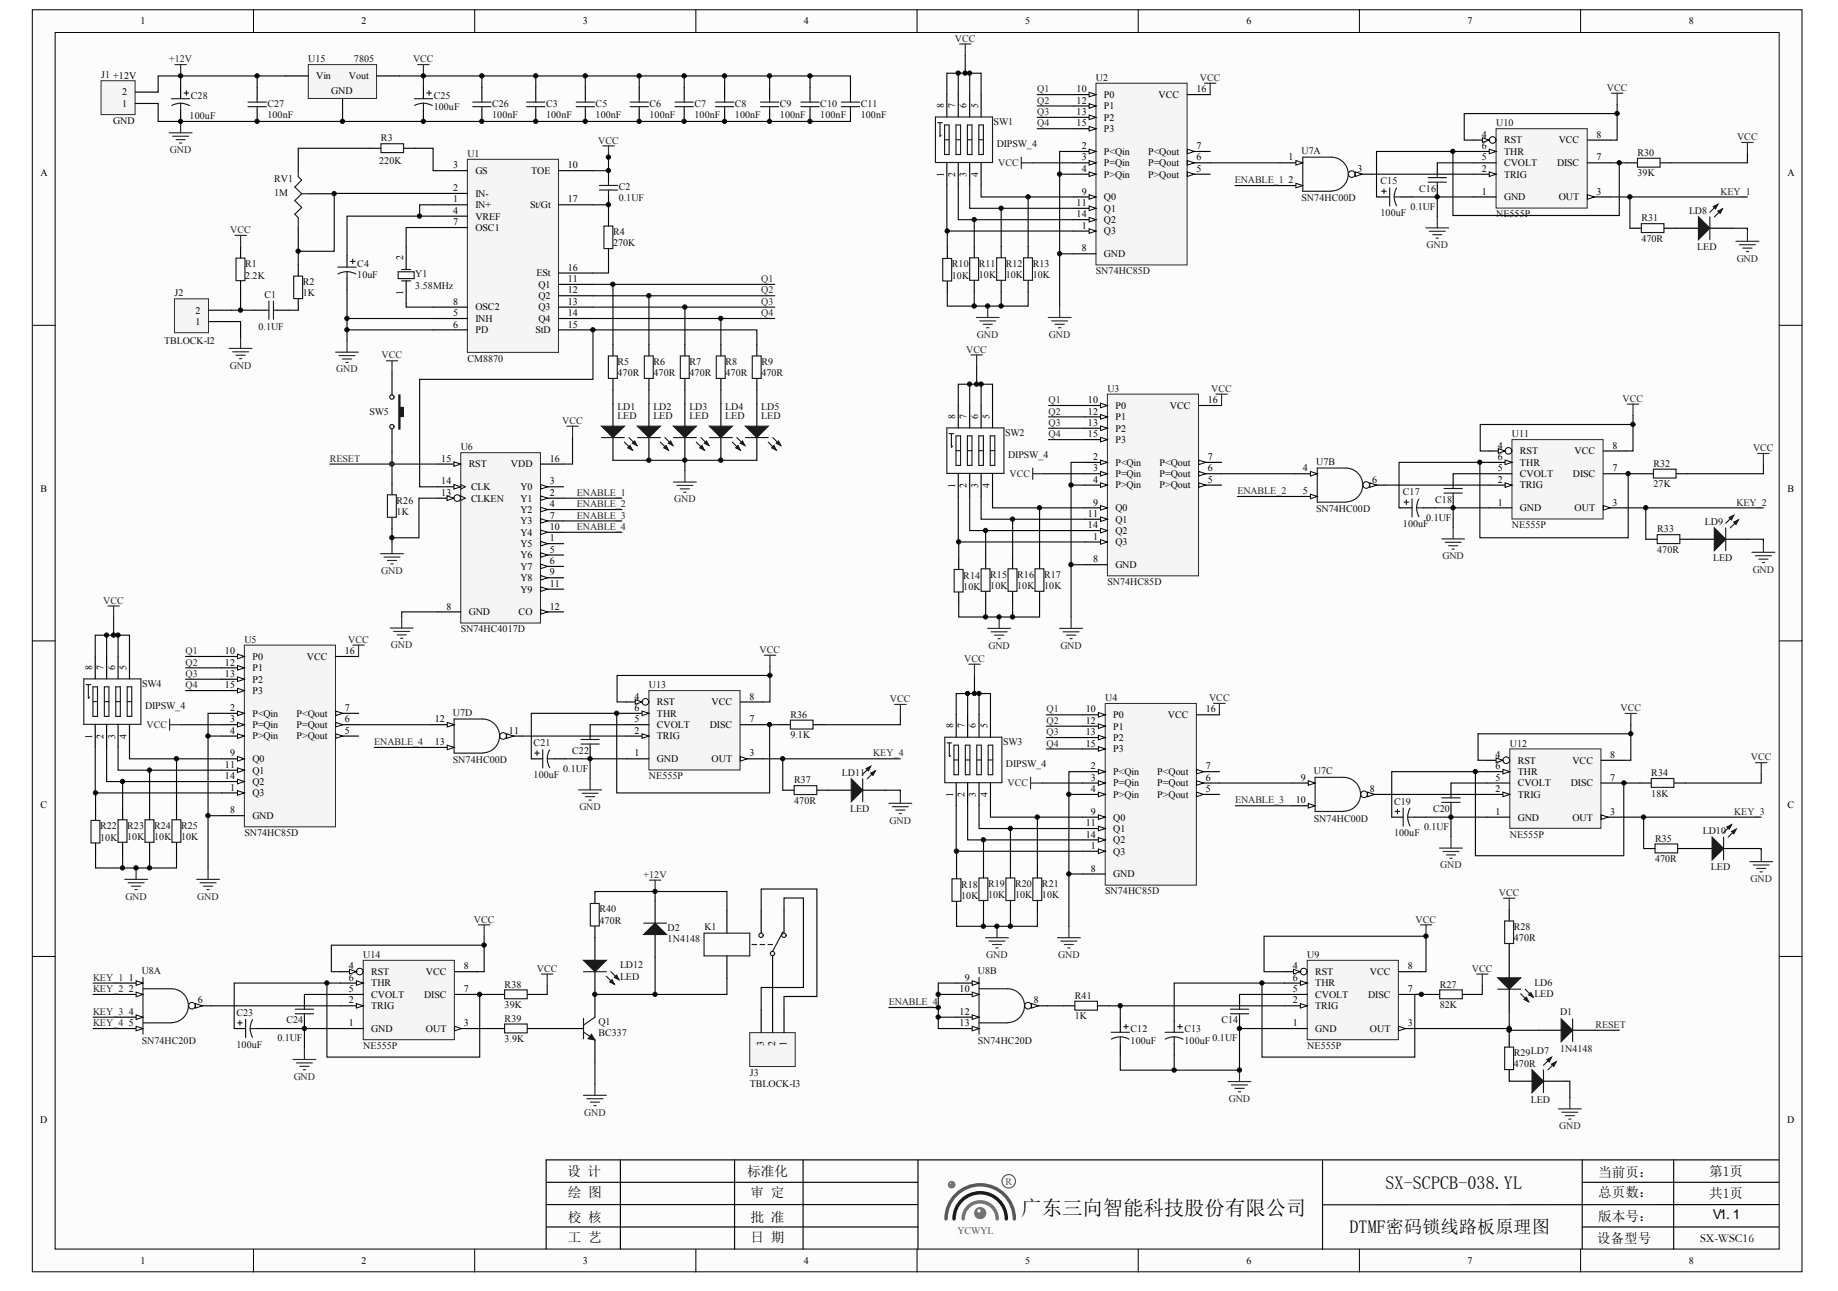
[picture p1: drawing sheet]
<svg xmlns="http://www.w3.org/2000/svg" width="288mm" height="202mm" viewBox="0 0 288 202" stroke-linecap="round" stroke-linejoin="round" font-family="sans-serif">
<defs><g id="words">
<text font-size="3.2" x="160" y="190.3">广东三向智能科技股份有限公司</text>
<g font-size="2.8">
<text x="217" y="186.1">SX-SCPCB-038.YL</text>
<text x="211.4" y="193.1">DTMF密码锁线路板原理图</text>
</g>
<g font-size="2.1">
<text x="88.8" y="184.1">设 计</text>
<text x="117" y="184.1">标准化</text>
<text x="250.3" y="184.2">当前页：</text>
<text x="267.7" y="184.1">第1页</text>
<text x="88.9" y="187.3">绘 图</text>
<text x="88.9" y="191.3">校 核</text>
<text x="117.6" y="187.3">审 定</text>
<text x="117.6" y="191.3">批 准</text>
<text x="250.3" y="187.5">总页数：</text>
<text x="250.3" y="191.1">版本号：</text>
<text x="267.7" y="187.6">共1页</text>
<text x="268.3" y="190.8">V1. 1</text>
<text x="88.9" y="194.5">工 艺</text>
<text x="117.6" y="194.5">日 期</text>
<text x="250.1" y="194.6">设备型号</text>
</g>
<text font-size="1.9" x="266.3" y="194.4">SX-WSC16</text>
<g font-size="1.6">
<text x="22" y="3.8">1</text>
<text x="56.6" y="3.8">2</text>
<text x="91.3" y="3.8">3</text>
<text x="125.9" y="3.8">4</text>
<text x="160.6" y="3.8">5</text>
<text x="195.2" y="3.8">6</text>
<text x="229.8" y="3.8">7</text>
<text x="264.5" y="3.8">8</text>
<text x="19.1" y="16.7">1</text>
<text x="19.1" y="14.9">2</text>
<text x="49.5" y="12.4">Vin</text>
<text x="51.9" y="14.7">GND</text>
<text x="54.7" y="12.4">Vout</text>
<text x="168.6" y="14.4">10</text>
<text x="168.6" y="16.2">12</text>
<text x="172.9" y="15.3">P0</text>
<text x="172.9" y="17.1">P1</text>
<text x="181.5" y="15.3">VCC</text>
<text x="187.4" y="14.4">16</text>
<text x="17.7" y="19.3">GND</text>
<text x="168.6" y="18">13</text>
<text x="168.6" y="19.8">15</text>
<text x="169.4" y="23.3">2</text>
<text x="172.9" y="18.9">P2</text>
<text x="172.9" y="20.7">P3</text>
<text x="187.4" y="23.3">7</text>
<text x="232.1" y="21.6">4</text>
<text x="232.1" y="23.3">6</text>
<text x="235.6" y="22.5">RST</text>
<text x="244.1" y="22.5">VCC</text>
<text x="250.1" y="21.6">8</text>
<text x="6.3" y="27.6">A</text>
<text x="71" y="26.4">3</text>
<text x="71" y="29.9">2</text>
<text x="74.5" y="27.2">GS</text>
<text x="83.2" y="27.2">TOE</text>
<text x="88.9" y="26.4">10</text>
<text x="169.4" y="25.1">3</text>
<text x="169.4" y="26.9">4</text>
<text x="172.9" y="24.2">P&lt;Qin</text>
<text x="172.9" y="26">P=Qin</text>
<text x="172.9" y="27.8">P&gt;Qin</text>
<text x="179.8" y="27.8">P&gt;Qout</text>
<text x="179.8" y="26">P=Qout</text>
<text x="179.8" y="24.2">P&lt;Qout</text>
<text x="187.4" y="26.9">5</text>
<text x="187.4" y="25.1">6</text>
<text x="201.8" y="25.1">1</text>
<text x="201.8" y="28.7">2</text>
<text x="212.6" y="26.9">3</text>
<text x="232.1" y="26.9">2</text>
<text x="232.1" y="25.1">5</text>
<text x="235.6" y="27.8">TRIG</text>
<text x="235.6" y="26">CVOLT</text>
<text x="235.6" y="24.2">THR</text>
<text x="243.9" y="26">DISC</text>
<text x="250.1" y="25.1">7</text>
<text x="280" y="27.6">A</text>
<text x="71" y="31.7">1</text>
<text x="71" y="33.5">4</text>
<text x="71" y="35.3">7</text>
<text x="74.5" y="30.8">IN-</text>
<text x="74.5" y="32.6">IN+</text>
<text x="74.5" y="34.4">VREF</text>
<text x="83.1" y="32.6">St/Gt</text>
<text x="88.9" y="31.7">17</text>
<text x="168.6" y="32.3">11</text>
<text x="168.6" y="34">14</text>
<text x="169.4" y="35.8">1</text>
<text x="169.4" y="30.5">9</text>
<text x="172.9" y="31.4">Q0</text>
<text x="172.9" y="33.1">Q1</text>
<text x="172.9" y="34.9">Q2</text>
<text x="232.1" y="30.5">1</text>
<text x="235.6" y="31.4">GND</text>
<text x="244.1" y="31.4">OUT</text>
<text x="250.1" y="30.5">3</text>
<text x="74.5" y="36.2">OSC1</text>
<text x="169.4" y="39.4">8</text>
<text x="172.9" y="36.7">Q3</text>
<text x="172.9" y="40.3">GND</text>
<text x="71" y="47.7">8</text>
<text x="84" y="43.3">ESt</text>
<text x="84.3" y="45.1">Q1</text>
<text x="84.3" y="46.8">Q2</text>
<text x="88.9" y="42.4">16</text>
<text x="88.9" y="44.2">11</text>
<text x="88.9" y="45.9">12</text>
<text x="88.9" y="47.7">13</text>
<text x="30.6" y="50.9">1</text>
<text x="30.6" y="49.1">2</text>
<text x="71" y="49.5">5</text>
<text x="71" y="51.3">6</text>
<text x="74.5" y="48.6">OSC2</text>
<text x="74.5" y="50.4">INH</text>
<text x="74.5" y="52.2">PD</text>
<text x="83.9" y="52.2">StD</text>
<text x="84.3" y="48.6">Q3</text>
<text x="84.3" y="50.4">Q4</text>
<text x="88.9" y="49.5">14</text>
<text x="88.9" y="51.3">15</text>
<text x="170.4" y="63.1">10</text>
<text x="170.4" y="64.9">12</text>
<text x="174.7" y="64">P0</text>
<text x="174.7" y="65.8">P1</text>
<text x="183.2" y="64">VCC</text>
<text x="189.2" y="63.1">16</text>
<text x="170.4" y="66.7">13</text>
<text x="170.4" y="68.5">15</text>
<text x="174.7" y="67.6">P2</text>
<text x="174.7" y="69.4">P3</text>
<text x="234.6" y="70.2">4</text>
<text x="238.1" y="71.1">RST</text>
<text x="246.6" y="71.1">VCC</text>
<text x="252.5" y="70.2">8</text>
<text x="6.3" y="77">B</text>
<text x="69.1" y="77.6">13</text>
<text x="69.1" y="75.9">14</text>
<text x="69.1" y="72.3">15</text>
<text x="73.4" y="73.2">RST</text>
<text x="73.8" y="76.7">CLK</text>
<text x="80" y="73.2">VDD</text>
<text x="81.5" y="76.7">Y0</text>
<text x="86.1" y="77.6">2</text>
<text x="86.1" y="75.9">3</text>
<text x="86.1" y="72.3">16</text>
<text x="171.2" y="72">2</text>
<text x="171.2" y="73.8">3</text>
<text x="171.2" y="75.6">4</text>
<text x="174.7" y="72.9">P&lt;Qin</text>
<text x="174.7" y="74.7">P=Qin</text>
<text x="174.7" y="76.5">P&gt;Qin</text>
<text x="181.6" y="76.5">P&gt;Qout</text>
<text x="181.6" y="74.7">P=Qout</text>
<text x="181.6" y="72.9">P&lt;Qout</text>
<text x="189.2" y="75.6">5</text>
<text x="189.2" y="73.8">6</text>
<text x="189.2" y="72">7</text>
<text x="204.1" y="77.4">5</text>
<text x="204.1" y="73.8">4</text>
<text x="214.9" y="75.6">6</text>
<text x="234.6" y="75.6">2</text>
<text x="234.6" y="73.8">5</text>
<text x="234.6" y="72">6</text>
<text x="238.1" y="76.5">TRIG</text>
<text x="238.1" y="74.7">CVOLT</text>
<text x="238.1" y="72.9">THR</text>
<text x="246.4" y="74.7">DISC</text>
<text x="252.5" y="73.8">7</text>
<text x="280" y="77">B</text>
<text x="73.8" y="78.5">CLKEN</text>
<text x="81.5" y="78.5">Y1</text>
<text x="81.5" y="80.3">Y2</text>
<text x="81.5" y="82.1">Y3</text>
<text x="81.5" y="83.9">Y4</text>
<text x="86.1" y="79.4">4</text>
<text x="86.1" y="81.2">7</text>
<text x="86.1" y="83">10</text>
<text x="170.4" y="80.9">11</text>
<text x="170.4" y="82.7">14</text>
<text x="171.2" y="79.2">9</text>
<text x="174.7" y="80">Q0</text>
<text x="174.7" y="81.8">Q1</text>
<text x="174.7" y="83.6">Q2</text>
<text x="234.6" y="79.2">1</text>
<text x="238.1" y="80">GND</text>
<text x="246.6" y="80">OUT</text>
<text x="252.5" y="79.2">3</text>
<text x="81.5" y="85.7">Y5</text>
<text x="81.5" y="87.4">Y6</text>
<text x="81.5" y="89.2">Y7</text>
<text x="86.1" y="84.8">1</text>
<text x="86.1" y="86.5">5</text>
<text x="86.1" y="88.3">6</text>
<text x="171.2" y="84.5">1</text>
<text x="171.2" y="88.1">8</text>
<text x="174.7" y="85.4">Q3</text>
<text x="174.7" y="88.9">GND</text>
<text x="69.9" y="95.4">8</text>
<text x="81.5" y="91">Y8</text>
<text x="81.5" y="92.8">Y9</text>
<text x="86.1" y="90.1">9</text>
<text x="86.1" y="91.9">11</text>
<text x="86.1" y="95.4">12</text>
<text x="73.4" y="96.3">GND</text>
<text x="81.2" y="96.3">CO</text>
<text x="35.2" y="102.4">10</text>
<text x="35.2" y="104.2">12</text>
<text x="35.2" y="106">13</text>
<text x="35.2" y="107.8">15</text>
<text x="39.5" y="103.3">P0</text>
<text x="39.5" y="105.1">P1</text>
<text x="39.5" y="106.9">P2</text>
<text x="48.1" y="103.3">VCC</text>
<text x="54" y="102.4">16</text>
<text x="36" y="111.3">2</text>
<text x="36" y="113.1">3</text>
<text x="39.5" y="112.2">P&lt;Qin</text>
<text x="39.5" y="114">P=Qin</text>
<text x="39.5" y="108.7">P3</text>
<text x="46.4" y="114">P=Qout</text>
<text x="46.4" y="112.2">P&lt;Qout</text>
<text x="54" y="113.1">6</text>
<text x="54" y="111.3">7</text>
<text x="68.1" y="113.1">12</text>
<text x="99.4" y="109.5">4</text>
<text x="99.4" y="113.1">5</text>
<text x="99.4" y="111.3">6</text>
<text x="102.9" y="110.4">RST</text>
<text x="102.9" y="114">CVOLT</text>
<text x="102.9" y="112.2">THR</text>
<text x="111.2" y="114">DISC</text>
<text x="111.4" y="110.4">VCC</text>
<text x="117.4" y="113.1">7</text>
<text x="117.4" y="109.5">8</text>
<text x="170.1" y="111.6">10</text>
<text x="170.1" y="113.3">12</text>
<text x="174.4" y="112.4">P0</text>
<text x="182.9" y="112.4">VCC</text>
<text x="188.8" y="111.6">16</text>
<text x="36" y="114.9">4</text>
<text x="36" y="118.4">9</text>
<text x="39.5" y="115.8">P&gt;Qin</text>
<text x="39.5" y="119.3">Q0</text>
<text x="46.4" y="115.8">P&gt;Qout</text>
<text x="54" y="114.9">5</text>
<text x="68.1" y="116.7">13</text>
<text x="79.7" y="114.9">11</text>
<text x="99.4" y="114.9">2</text>
<text x="99.4" y="118.4">1</text>
<text x="102.9" y="115.8">TRIG</text>
<text x="102.9" y="119.3">GND</text>
<text x="111.4" y="119.3">OUT</text>
<text x="117.4" y="118.4">3</text>
<text x="170.1" y="115.1">13</text>
<text x="170.1" y="116.9">15</text>
<text x="174.4" y="114.2">P1</text>
<text x="174.4" y="116">P2</text>
<text x="174.4" y="117.8">P3</text>
<text x="234.2" y="118.7">4</text>
<text x="237.7" y="119.6">RST</text>
<text x="246.3" y="119.6">VCC</text>
<text x="252.2" y="118.7">8</text>
<text x="35.2" y="120.2">11</text>
<text x="35.2" y="122">14</text>
<text x="36" y="123.8">1</text>
<text x="39.5" y="124.7">Q3</text>
<text x="39.5" y="121.1">Q1</text>
<text x="39.5" y="122.9">Q2</text>
<text x="170.9" y="120.5">2</text>
<text x="170.9" y="122.2">3</text>
<text x="170.9" y="124">4</text>
<text x="174.4" y="121.4">P&lt;Qin</text>
<text x="174.4" y="123.1">P=Qin</text>
<text x="174.4" y="124.9">P&gt;Qin</text>
<text x="181.3" y="124.9">P&gt;Qout</text>
<text x="181.3" y="123.1">P=Qout</text>
<text x="181.3" y="121.4">P&lt;Qout</text>
<text x="188.8" y="124">5</text>
<text x="188.8" y="122.2">6</text>
<text x="188.8" y="120.5">7</text>
<text x="202.9" y="125.8">10</text>
<text x="203.7" y="122.2">9</text>
<text x="214.6" y="124">8</text>
<text x="234.2" y="124">2</text>
<text x="234.2" y="122.2">5</text>
<text x="234.2" y="120.5">6</text>
<text x="237.7" y="124.9">TRIG</text>
<text x="237.7" y="123.1">CVOLT</text>
<text x="237.7" y="121.4">THR</text>
<text x="246" y="123.1">DISC</text>
<text x="252.2" y="122.2">7</text>
<text x="6.3" y="126.4">C</text>
<text x="36" y="127.4">8</text>
<text x="39.5" y="128.2">GND</text>
<text x="170.1" y="129.4">11</text>
<text x="170.1" y="131.1">14</text>
<text x="170.9" y="127.6">9</text>
<text x="174.4" y="128.5">Q0</text>
<text x="174.4" y="130.3">Q1</text>
<text x="234.2" y="127.6">1</text>
<text x="237.7" y="128.5">GND</text>
<text x="246.3" y="128.5">OUT</text>
<text x="252.2" y="127.6">3</text>
<text x="280" y="126.4">C</text>
<text x="170.9" y="132.9">1</text>
<text x="170.9" y="136.5">8</text>
<text x="174.4" y="133.8">Q3</text>
<text x="174.4" y="137.4">GND</text>
<text x="174.4" y="132">Q2</text>
<text x="20.2" y="153.6">1</text>
<text x="20.2" y="155.3">2</text>
<text x="54.7" y="151.8">4</text>
<text x="54.7" y="155.3">5</text>
<text x="54.7" y="153.6">6</text>
<text x="58.1" y="152.7">RST</text>
<text x="58.1" y="154.5">THR</text>
<text x="66.7" y="152.7">VCC</text>
<text x="72.6" y="155.3">7</text>
<text x="72.6" y="151.8">8</text>
<text x="150.3" y="155.3">10</text>
<text x="151.1" y="153.6">9</text>
<text x="202.5" y="151.8">4</text>
<text x="202.5" y="155.3">5</text>
<text x="202.5" y="153.6">6</text>
<text x="206" y="152.7">RST</text>
<text x="206" y="154.5">THR</text>
<text x="214.5" y="152.7">VCC</text>
<text x="220.5" y="155.3">7</text>
<text x="220.5" y="151.8">8</text>
<text x="20.2" y="158.9">4</text>
<text x="20.2" y="160.7">5</text>
<text x="31" y="157.1">6</text>
<text x="54.7" y="157.1">2</text>
<text x="54.7" y="160.7">1</text>
<text x="58.1" y="158">TRIG</text>
<text x="58.1" y="156.2">CVOLT</text>
<text x="58.1" y="161.6">GND</text>
<text x="66.4" y="156.2">DISC</text>
<text x="66.7" y="161.6">OUT</text>
<text x="72.6" y="160.7">3</text>
<text x="150.3" y="158.9">12</text>
<text x="150.3" y="160.7">13</text>
<text x="161.9" y="157.1">8</text>
<text x="202.5" y="157.1">2</text>
<text x="202.5" y="160.7">1</text>
<text x="206" y="158">TRIG</text>
<text x="206" y="156.2">CVOLT</text>
<text x="206" y="161.6">GND</text>
<text x="214.3" y="156.2">DISC</text>
<text x="214.5" y="161.6">OUT</text>
<text x="220.5" y="160.7">3</text>
<text x="6.3" y="175.9">D</text>
<text x="279.9" y="175.9">D</text>
<text x="22" y="197.9">1</text>
<text x="56.6" y="197.9">2</text>
<text x="91.3" y="197.9">3</text>
<text x="125.9" y="197.9">4</text>
<text x="160.6" y="197.9">5</text>
<text x="195.2" y="197.9">6</text>
<text x="229.8" y="197.9">7</text>
<text x="264.5" y="197.9">8</text>
</g>
<g font-size="1.6" fill="#262626">
<text x="26.5" y="9.7">+12V</text>
<text x="64.7" y="9.7">VCC</text>
<text x="149.5" y="6.5">VCC</text>
<text x="162.4" y="14.4">Q1</text>
<text x="162.4" y="16.2">Q2</text>
<text x="187.9" y="12.7">VCC</text>
<text x="251.6" y="14.2">VCC</text>
<text x="26.6" y="24">GND</text>
<text x="93.7" y="22.5">VCC</text>
<text x="162.4" y="18">Q3</text>
<text x="162.4" y="19.8">Q4</text>
<text x="272.1" y="21.9">VCC</text>
<text x="156.3" y="26">VCC</text>
<text x="193.4" y="28.7">ENABLE_1</text>
<text x="269.5" y="30.5">KEY_1</text>
<text x="36.1" y="36.5">VCC</text>
<text x="223.4" y="38.9">GND</text>
<text x="272" y="41">GND</text>
<text x="119.2" y="44.2">Q1</text>
<text x="119.2" y="45.9">Q2</text>
<text x="119.2" y="47.7">Q3</text>
<text x="119.2" y="49.5">Q4</text>
<text x="153" y="52.9">GND</text>
<text x="164.3" y="52.9">GND</text>
<text x="36" y="57.7">GND</text>
<text x="52.7" y="58.3">GND</text>
<text x="59.8" y="56.1">VCC</text>
<text x="151.3" y="55.2">VCC</text>
<text x="164.2" y="63.1">Q1</text>
<text x="164.2" y="64.9">Q2</text>
<text x="189.7" y="61.3">VCC</text>
<text x="254.1" y="62.9">VCC</text>
<text x="88" y="66.4">VCC</text>
<text x="164.2" y="66.7">Q3</text>
<text x="164.2" y="68.5">Q4</text>
<text x="274.6" y="70.6">VCC</text>
<text x="51.6" y="72.3">RESET</text>
<text x="90.4" y="77.6">ENABLE_1</text>
<text x="158.1" y="74.7">VCC</text>
<text x="193.8" y="77.4">ENABLE_2</text>
<text x="90.4" y="79.4">ENABLE_2</text>
<text x="90.4" y="81.2">ENABLE_3</text>
<text x="90.4" y="83">ENABLE_4</text>
<text x="105.6" y="78.7">GND</text>
<text x="272" y="79.2">KEY_2</text>
<text x="59.7" y="89.9">GND</text>
<text x="225.9" y="87.6">GND</text>
<text x="274.5" y="89.7">GND</text>
<text x="16.2" y="94.5">VCC</text>
<text x="54.5" y="100.6">VCC</text>
<text x="61.2" y="101.5">GND</text>
<text x="154.8" y="101.6">GND</text>
<text x="166.1" y="101.6">GND</text>
<text x="29.1" y="102.4">Q1</text>
<text x="29.1" y="104.2">Q2</text>
<text x="29.1" y="106">Q3</text>
<text x="29.1" y="107.8">Q4</text>
<text x="119" y="102.2">VCC</text>
<text x="151" y="103.6">VCC</text>
<text x="22.9" y="114">VCC</text>
<text x="139.4" y="109.9">VCC</text>
<text x="163.9" y="111.6">Q1</text>
<text x="163.9" y="113.3">Q2</text>
<text x="189.4" y="109.8">VCC</text>
<text x="253.8" y="111.3">VCC</text>
<text x="58.6" y="116.7">ENABLE_4</text>
<text x="136.8" y="118.4">KEY_4</text>
<text x="163.9" y="115.1">Q3</text>
<text x="163.9" y="116.9">Q4</text>
<text x="274.2" y="119.1">VCC</text>
<text x="157.8" y="123.1">VCC</text>
<text x="193.5" y="125.8">ENABLE_3</text>
<text x="90.7" y="126.9">GND</text>
<text x="139.3" y="129">GND</text>
<text x="271.6" y="127.6">KEY_3</text>
<text x="100.8" y="137.4">+12V</text>
<text x="225.6" y="136">GND</text>
<text x="19.6" y="140.9">GND</text>
<text x="30.9" y="140.9">GND</text>
<text x="234.7" y="140.3">VCC</text>
<text x="274.2" y="138.1">GND</text>
<text x="74.2" y="144.4">VCC</text>
<text x="154.5" y="150">GND</text>
<text x="165.7" y="150">GND</text>
<text x="221.7" y="144.4">VCC</text>
<text x="14.6" y="153.6">KEY_1</text>
<text x="14.6" y="155.3">KEY_2</text>
<text x="84.1" y="152.2">VCC</text>
<text x="230.5" y="152.2">VCC</text>
<text x="14.6" y="158.9">KEY_3</text>
<text x="14.6" y="160.7">KEY_4</text>
<text x="139.2" y="157.4">ENABLE_4</text>
<text x="249.9" y="160.9">RESET</text>
<text x="46" y="169.1">GND</text>
<text x="192.5" y="172.5">GND</text>
<text x="91.5" y="174.7">GND</text>
<text x="244.2" y="176.8">GND</text>
</g>
<g font-size="1.6" fill="#0e0e0e">
<text x="48.3" y="9.7">U15</text>
<text x="55.4" y="9.7">7805</text>
<text x="15.8" y="12.3">J1 +12V</text>
<text x="29.9" y="15.4">C28</text>
<text x="41.9" y="16.7">C27</text>
<text x="67.9" y="15.4">C25</text>
<text x="67.9" y="17.2">100uF</text>
<text x="77.1" y="16.7">C26</text>
<text x="85.5" y="16.7">C3</text>
<text x="93.3" y="16.7">C5</text>
<text x="101.7" y="16.7">C6</text>
<text x="108.8" y="16.7">C7</text>
<text x="115.1" y="16.7">C8</text>
<text x="122.1" y="16.7">C9</text>
<text x="128.5" y="16.7">C10</text>
<text x="134.8" y="16.7">C11</text>
<text x="171.7" y="12.7">U2</text>
<text x="29.7" y="18.6">100uF</text>
<text x="41.9" y="18.5">100nF</text>
<text x="59.7" y="22.1">R3</text>
<text x="77.1" y="18.5">100nF</text>
<text x="85.5" y="18.5">100nF</text>
<text x="93.3" y="18.5">100nF</text>
<text x="101.7" y="18.5">100nF</text>
<text x="108.8" y="18.5">100nF</text>
<text x="115.1" y="18.5">100nF</text>
<text x="122.1" y="18.5">100nF</text>
<text x="128.5" y="18.5">100nF</text>
<text x="134.8" y="18.5">100nF</text>
<text x="155.6" y="19.6">SW1</text>
<text x="156.1" y="23">DIPSW_4</text>
<text x="234.3" y="19.8">U10</text>
<text x="42.9" y="28.6">RV1</text>
<text x="59.4" y="25.7">220K</text>
<text x="73.2" y="24.6">U1</text>
<text x="96.9" y="29.7">C2</text>
<text x="203.9" y="24.1">U7A</text>
<text x="216.2" y="28.9">C15</text>
<text x="256.5" y="27.6">39K</text>
<text x="256.5" y="24.4">R30</text>
<text x="42.9" y="30.7">1M</text>
<text x="96.9" y="31.5">0.1UF</text>
<text x="203.9" y="31.5">SN74HC00D</text>
<text x="216.2" y="33.9">100uF</text>
<text x="220.9" y="32.8">0.1UF</text>
<text x="222.3" y="30">C16</text>
<text x="234.3" y="34">NE555P</text>
<text x="257.1" y="34.7">R31</text>
<text x="264.5" y="33.5">LD8</text>
<text x="38.4" y="41.8">R1</text>
<text x="56" y="41.8">C4</text>
<text x="96" y="38.6">270K</text>
<text x="96" y="36.8">R4</text>
<text x="149.1" y="41.9">R10</text>
<text x="153.3" y="41.8">R11</text>
<text x="157.5" y="41.8">R12</text>
<text x="161.7" y="41.8">R13</text>
<text x="257.1" y="37.9">470R</text>
<text x="265.8" y="39.1">LED</text>
<text x="27.3" y="46.4">J2</text>
<text x="38.4" y="43.6">2.2K</text>
<text x="41.4" y="46.6">C1</text>
<text x="47.4" y="46.4">1K</text>
<text x="47.4" y="44.6">R2</text>
<text x="56" y="43.6">10uF</text>
<text x="65" y="43.4">Y1</text>
<text x="65" y="45.2">3.58MHz</text>
<text x="149.1" y="43.7">10K</text>
<text x="153.3" y="43.6">10K</text>
<text x="157.5" y="43.6">10K</text>
<text x="161.7" y="43.6">10K</text>
<text x="171.7" y="42.9">SN74HC85D</text>
<text x="25.7" y="53.8">TBLOCK-I2</text>
<text x="40.5" y="51.7">0.1UF</text>
<text x="73.2" y="56.6">CM8870</text>
<text x="96.7" y="58.9">470R</text>
<text x="96.7" y="57.1">R5</text>
<text x="102.4" y="58.9">470R</text>
<text x="102.4" y="57.1">R6</text>
<text x="108" y="58.9">470R</text>
<text x="108" y="57.1">R7</text>
<text x="113.6" y="58.9">470R</text>
<text x="113.6" y="57.1">R8</text>
<text x="119.3" y="58.9">470R</text>
<text x="119.3" y="57.1">R9</text>
<text x="57.9" y="64.9">SW5</text>
<text x="96.7" y="64.2">LD1</text>
<text x="96.7" y="65.6">LED</text>
<text x="102.3" y="64.2">LD2</text>
<text x="102.3" y="65.6">LED</text>
<text x="108" y="64.2">LD3</text>
<text x="108" y="65.6">LED</text>
<text x="113.6" y="64.2">LD4</text>
<text x="113.6" y="65.6">LED</text>
<text x="119.2" y="64.2">LD5</text>
<text x="119.2" y="65.6">LED</text>
<text x="173.4" y="61.3">U3</text>
<text x="72.2" y="70.5">U6</text>
<text x="157.4" y="68.2">SW2</text>
<text x="157.9" y="71.7">DIPSW_4</text>
<text x="236.8" y="68.5">U11</text>
<text x="206.1" y="72.7">U7B</text>
<text x="219.7" y="77.5">C17</text>
<text x="259" y="76.3">27K</text>
<text x="259" y="73.1">R32</text>
<text x="62.1" y="80.7">1K</text>
<text x="62.1" y="78.9">R26</text>
<text x="206.1" y="80.2">SN74HC00D</text>
<text x="219.7" y="82.5">100uF</text>
<text x="223.4" y="81.5">0.1UF</text>
<text x="224.8" y="78.7">C18</text>
<text x="236.8" y="82.7">NE555P</text>
<text x="259.6" y="83.4">R33</text>
<text x="267" y="82.2">LD9</text>
<text x="259.6" y="86.6">470R</text>
<text x="268.3" y="87.8">LED</text>
<text x="150.9" y="92.4">10K</text>
<text x="150.9" y="90.6">R14</text>
<text x="155.1" y="92.3">10K</text>
<text x="155.1" y="90.5">R15</text>
<text x="159.3" y="92.3">10K</text>
<text x="159.3" y="90.5">R16</text>
<text x="163.5" y="92.3">10K</text>
<text x="163.5" y="90.5">R17</text>
<text x="173.4" y="91.6">SN74HC85D</text>
<text x="38.3" y="100.6">U5</text>
<text x="72.2" y="99">SN74HC4017D</text>
<text x="22.2" y="107.5">SW4</text>
<text x="101.6" y="107.8">U13</text>
<text x="22.7" y="111">DIPSW_4</text>
<text x="70.9" y="112">U7D</text>
<text x="123.8" y="112.4">R36</text>
<text x="173.1" y="109.8">U4</text>
<text x="70.9" y="119.5">SN74HC00D</text>
<text x="83.6" y="116.8">C21</text>
<text x="89.6" y="118">C22</text>
<text x="123.8" y="115.6">9.1K</text>
<text x="157.1" y="116.7">SW3</text>
<text x="236.5" y="116.9">U12</text>
<text x="83.6" y="121.8">100uF</text>
<text x="88.2" y="120.8">0.1UF</text>
<text x="101.6" y="122">NE555P</text>
<text x="124.4" y="125.9">470R</text>
<text x="124.4" y="122.6">R37</text>
<text x="131.9" y="121.5">LD11</text>
<text x="157.6" y="120.1">DIPSW_4</text>
<text x="205.8" y="121.2">U7C</text>
<text x="218.3" y="126">C19</text>
<text x="258.6" y="124.7">18K</text>
<text x="258.6" y="121.5">R34</text>
<text x="15.7" y="131.7">10K</text>
<text x="15.7" y="129.9">R22</text>
<text x="19.9" y="131.6">10K</text>
<text x="19.9" y="129.8">R23</text>
<text x="24.1" y="131.6">10K</text>
<text x="24.1" y="129.8">R24</text>
<text x="28.4" y="131.6">10K</text>
<text x="28.4" y="129.8">R25</text>
<text x="38.3" y="130.9">SN74HC85D</text>
<text x="133.1" y="127.1">LED</text>
<text x="205.8" y="128.7">SN74HC00D</text>
<text x="218.3" y="131">100uF</text>
<text x="223" y="130">0.1UF</text>
<text x="224.4" y="127.2">C20</text>
<text x="236.5" y="131.1">NE555P</text>
<text x="259.2" y="131.8">R35</text>
<text x="266.7" y="130.6">LD10</text>
<text x="259.2" y="135">470R</text>
<text x="268" y="136.2">LED</text>
<text x="93.9" y="142.9">R40</text>
<text x="150.5" y="140.8">10K</text>
<text x="150.5" y="139">R18</text>
<text x="154.8" y="140.7">10K</text>
<text x="154.8" y="138.9">R19</text>
<text x="159" y="140.7">10K</text>
<text x="159" y="138.9">R20</text>
<text x="163.2" y="140.7">10K</text>
<text x="163.2" y="138.9">R21</text>
<text x="173.1" y="140">SN74HC85D</text>
<text x="56.9" y="150">U14</text>
<text x="93.9" y="144.7">470R</text>
<text x="104.6" y="145.8">D2</text>
<text x="104.6" y="147.6">1N4148</text>
<text x="110.3" y="145.7">K1</text>
<text x="204.7" y="150">U9</text>
<text x="237.1" y="147.4">470R</text>
<text x="237.1" y="145.6">R28</text>
<text x="22.2" y="152.5">U8A</text>
<text x="79" y="154.6">R38</text>
<text x="97.1" y="151.6">LD12</text>
<text x="97.1" y="153.4">LED</text>
<text x="153.2" y="152.5">U8B</text>
<text x="225.5" y="154.6">R27</text>
<text x="240.3" y="154.3">LD6</text>
<text x="37" y="159.1">C23</text>
<text x="44.9" y="160.3">C24</text>
<text x="79" y="157.8">39K</text>
<text x="79" y="160">R39</text>
<text x="93.7" y="160.5">Q1</text>
<text x="168.3" y="159.6">1K</text>
<text x="168.3" y="156.4">R41</text>
<text x="177.1" y="161.6">C12</text>
<text x="185.5" y="161.6">C13</text>
<text x="191.3" y="160.3">C14</text>
<text x="225.5" y="157.8">82K</text>
<text x="240.3" y="156.1">LED</text>
<text x="244.3" y="159">D1</text>
<text x="22.2" y="163.5">SN74HC20D</text>
<text x="37" y="164.1">100uF</text>
<text x="43.4" y="163.1">0.1UF</text>
<text x="56.9" y="164.2">NE555P</text>
<text x="79" y="163.2">3.9K</text>
<text x="93.7" y="162.3">BC337</text>
<text x="153.2" y="163.5">SN74HC20D</text>
<text x="177.1" y="163.4">100uF</text>
<text x="185.5" y="163.4">100uF 0.1UF</text>
<text x="204.7" y="164.2">NE555P</text>
<text x="237.1" y="167.1">470R</text>
<text x="237.1" y="165.4">R29LD7</text>
<text x="244.3" y="164.7">1N4148</text>
<text x="117.4" y="168.4">J3</text>
<text x="117.4" y="170.2">TBLOCK-I3</text>
<text x="239.8" y="172.7">LED</text>
</g>
<g font-size="1.6" fill="#535353">
<text x="157.5" y="185.5">R</text>
<text x="150" y="193.2">YCWYL</text>
</g>
<g font-size="1.5">
<text x="147.8" y="16.9" transform="rotate(-90 147.8 16.9)">8</text>
<text x="149.6" y="16.9" transform="rotate(-90 149.6 16.9)">7</text>
<text x="151.4" y="16.9" transform="rotate(-90 151.4 16.9)">6</text>
<text x="153.2" y="16.9" transform="rotate(-90 153.2 16.9)">5</text>
<text x="147.8" y="27.7" transform="rotate(-90 147.8 27.7)">1</text>
<text x="149.6" y="27.7" transform="rotate(-90 149.6 27.7)">2</text>
<text x="151.4" y="27.7" transform="rotate(-90 151.4 27.7)">3</text>
<text x="153.2" y="27.7" transform="rotate(-90 153.2 27.7)">4</text>
<text x="63.1" y="40.8" transform="rotate(-90 63.1 40.8)">2</text>
<text x="63.1" y="46.2" transform="rotate(-90 63.1 46.2)">1</text>
<text x="149.6" y="65.6" transform="rotate(-90 149.6 65.6)">8</text>
<text x="151.4" y="65.6" transform="rotate(-90 151.4 65.6)">7</text>
<text x="153.2" y="65.6" transform="rotate(-90 153.2 65.6)">6</text>
<text x="155" y="65.6" transform="rotate(-90 155 65.6)">5</text>
<text x="149.6" y="76.3" transform="rotate(-90 149.6 76.3)">1</text>
<text x="151.4" y="76.3" transform="rotate(-90 151.4 76.3)">2</text>
<text x="153.2" y="76.3" transform="rotate(-90 153.2 76.3)">3</text>
<text x="155" y="76.3" transform="rotate(-90 155 76.3)">4</text>
<text x="14.4" y="104.9" transform="rotate(-90 14.4 104.9)">8</text>
<text x="16.2" y="104.9" transform="rotate(-90 16.2 104.9)">7</text>
<text x="18" y="104.9" transform="rotate(-90 18 104.9)">6</text>
<text x="19.8" y="104.9" transform="rotate(-90 19.8 104.9)">5</text>
<text x="14.4" y="115.6" transform="rotate(-90 14.4 115.6)">1</text>
<text x="16.2" y="115.6" transform="rotate(-90 16.2 115.6)">2</text>
<text x="18" y="115.6" transform="rotate(-90 18 115.6)">3</text>
<text x="19.8" y="115.6" transform="rotate(-90 19.8 115.6)">4</text>
<text x="149.3" y="114" transform="rotate(-90 149.3 114)">8</text>
<text x="151.1" y="114" transform="rotate(-90 151.1 114)">7</text>
<text x="152.9" y="114" transform="rotate(-90 152.9 114)">6</text>
<text x="154.6" y="114" transform="rotate(-90 154.6 114)">5</text>
<text x="149.3" y="124.8" transform="rotate(-90 149.3 124.8)">1</text>
<text x="151.1" y="124.8" transform="rotate(-90 151.1 124.8)">2</text>
<text x="152.9" y="124.8" transform="rotate(-90 152.9 124.8)">3</text>
<text x="154.6" y="124.8" transform="rotate(-90 154.6 124.8)">4</text>
<text x="119.6" y="163.7" transform="rotate(-90 119.6 163.7)">3</text>
<text x="121.4" y="163.7" transform="rotate(-90 121.4 163.7)">2</text>
<text x="123.2" y="163.7" transform="rotate(-90 123.2 163.7)">1</text>
</g>
</g></defs>
<g fill="#fcfcfc" stroke="#000" stroke-width=".16">
<path d="M5.1 1.5h277.1v197.6h-277.1z"/>
<path d="M8.6 5.1h270.1v190.5h-270.1z"/>
</g>
<g fill="none" stroke="#000" stroke-width=".16">
<path d="M39.7 1.5v3.6M74.3 1.5v3.6M109 1.5v3.6M143.6 1.5v3.6M178.3 1.5v3.6M212.9 1.5v3.6M247.6 1.5v3.6M5.1 50.9h3.5M278.7 50.9h3.6M5.1 100.4h3.5M278.7 100.4h3.6M5.1 149.8h3.5"/>
<path d="M278.7 149.8h3.6M39.7 195.6v3.6M74.3 195.6v3.6M109 195.6v3.6M143.6 195.6v3.6M178.3 195.6v3.6M212.9 195.6v3.6M247.6 195.6v3.6"/>
</g>
<circle cx="61.4" cy="72.6" r=".34" fill="#0e0e0e" stroke="#0e0e0e" stroke-width=".16"/>
<path d="M85.5 188.6h58.2M85.6 185.1h58.2M85.6 192.1h58.2M97.2 181.6v14M115 181.6v14M125.8 181.6v14M247.8 181.6v14M262.1 181.6v14" fill="none" stroke="#000" stroke-width=".18"/>
<circle cx="153.5" cy="189.9" r=".87" fill="#717171" stroke="#717171" stroke-width=".16"/>
<circle cx="153.3" cy="189.6" r=".34" fill="#fefefe" stroke="#717171" stroke-width=".16"/>
<path d="M156.2 190.9a2.66 2.66 0 0 0-2.7-2.7 2.66 2.66 0 0 0-2.6 2.7" fill="none" stroke="#717171" stroke-width=".54"/>
<path d="M157.6 190.9a4.1 4.1 0 0 0-4.1-4.1 4.1 4.1 0 0 0-4.1 4.1" fill="none" stroke="#151515" stroke-width=".54"/>
<path d="M158.9 190.9a5.3 5.3 0 0 0-5.4-5.4 5.3 5.3 0 0 0-5.3 5.4" fill="none" stroke="#535353" stroke-width=".54"/>
<circle cx="149" cy="185.5" r=".52" fill="#717171" stroke="#717171" stroke-width=".16"/>
<circle cx="148.9" cy="185.3" r=".16" fill="#fefefe" stroke="#717171" stroke-width=".16"/>
<circle cx="158" cy="185" r="1.05" fill="none" stroke="#535353" stroke-width=".18"/>
<path d="M143.8 181.6v14M207.1 181.7v14M247.8 185.1h30.8M247.8 192.1h30.8M278.6 181.6h-193.1v14M278.6 188.6h-71.5" fill="none" stroke="#000" stroke-width=".18"/>
<path d="M73.2 24.9h14.3v30.3h-14.3z" fill="#f5f5f5" stroke="#262626" stroke-width=".16"/>
<g fill="none" stroke="#000" stroke-width=".18">
<path d="M46.7 23.2v3.6M46.7 35.7v3.5M48.5 30.3h3.6M67.8 26.7h5.4M67.8 30.3h5.4M67.8 32.1h5.4M67.8 33.8h5.4M67.8 35.6h5.4M87.5 26.7h5.4M87.5 32.1h5.4M39.8 48.6h1.8M43.4 48.6h1.8"/>
<path d="M67.8 48.1h5.4M67.8 49.9h5.4M67.8 51.7h5.4M87.5 48.1h5.4M87.5 49.9h5.4M87.5 51.7h5.4M87.5 42.7h5.4M87.5 44.5h5.4M87.5 46.3h5.4"/>
</g>
<path d="M46.7 26.8v.9l.5 .5-1 1.1 1 1M47.2 30.3h1.3M47.2 30.3l-1 1.1 1 1.1-1 1 .5 .6v1.6M41.6 48.6h.5M42.1 47.1v2.9M42.8 47.1v2.9M42.8 48.6h.6" fill="none" stroke="#1c1c1c" stroke-width=".18"/>
<path d="M27.3 46.8h5.4v5.3h-5.4z" fill="#f5f5f5" stroke="#262626" stroke-width=".16"/>
<g fill="none" stroke="#000" stroke-width=".18">
<path d="M37.7 38.6v1.8M57.9 23.2h1.8M63.2 23.2h1.8M63.6 38.6v3.6M95.3 26.7v1.8M95.3 30.3v1.8M95.3 33.6v1.8M95.3 39v1.7M32.7 50.4h3.6M32.7 48.6h3.6M37.7 44v1.8M46.7 41.4v1.8"/>
<path d="M46.7 46.8v1.8M63.6 44v3.5M96 53.9v1.8M96 59.3v1.8M101.6 53.9v1.8M101.6 59.3v1.8M107.3 53.9v1.8M107.3 59.3v1.8M112.9 53.9v1.8M112.9 59.3v1.8M118.5 53.9v1.8M118.5 59.3v1.8"/>
<path d="M96 63.2v3.5M96 68.5v3.6M101.6 63.2v3.5M101.6 68.5v3.6M107.3 63.2v3.5M107.3 68.5v3.6M112.9 63.2v3.5M112.9 68.5v3.6M118.5 63.2v3.5M118.5 68.5v3.6"/>
</g>
<g fill="none" stroke="#0e0e0e" stroke-width=".18">
<path d="M46.7 23.2h11.2M46.7 39.2v2.2M52.1 30.3h.2v9h-5.6M65 23.2h2.8v3.5M67.8 30.3h-15.5M67.8 32.1h-2.1v1.7h2.1M67.8 35.6h-4.2v3M92.9 32.1h2.4v1.5M95.2 24.6h.1v2.1h-2.4M36.3 50.4h1.4v2.4M36.3 48.6h1.4M37.7 45.8v2.8h2.1"/>
<path d="M45.2 48.6h1.5M63.6 47.5v.6h4.2M92.9 44.5h28.4M92.9 46.3h28.4M92.9 48.1h28.4M92.9 49.9h28.4M95.3 40.7v2h-2.4M96 44.5v9.4M101.6 46.3v7.6M107.3 48.1v5.8M112.9 49.9v4M96 61.1v2.1"/>
<path d="M96 72.1h11.3M101.6 61.1v2.1M107.3 61.1v2.1M112.9 61.1v2.1M118.5 72.1h-11.2v1.6M118.5 61.1v2.1"/>
</g>
<g fill="none" stroke="#1c1c1c" stroke-width=".18">
<path d="M59.7 22.5h3.5v1.4h-3.5zM93.9 29h2.8M93.9 29.8h2.8M94.6 35.4h1.4v3.5h-1.4zM95.3 28.5v.5M95.3 29.8v.5M37 40.4h1.4v3.5h-1.4zM46 43.2h1.4v3.6h-1.4zM62.4 42.6h2.5v1h-2.5zM62.9 42.2h1.4M62.9 44h1.4M95.3 55.7h1.4v3.6h-1.4z"/>
<path d="M100.9 55.7h1.4v3.6h-1.4zM106.6 55.7h1.3v3.6h-1.3zM112.2 55.7h1.4v3.6h-1.4zM117.8 55.7h1.4v3.6h-1.4zM94.2 68.5h3.6M97.8 69.2l1.2 1.3M98.5 68.5l1.3 1.3M99.8 68.5h3.6M103.4 69.2l1.3 1.3M104.1 68.5l1.3 1.3M105.5 68.5h3.6M109.1 69.2l1.2 1.3"/>
<path d="M109.8 68.5l1.2 1.3M111.1 68.5h3.6M114.7 69.2l1.2 1.3M115.4 68.5l1.3 1.3M116.7 68.5h3.6M120.3 69.2l1.3 1.3M121 68.5l1.3 1.3"/>
</g>
<g fill="none" stroke="#262626" stroke-width=".18">
<path d="M36.8 36.9h1.8M37.7 36.9v1.7M94.4 22.8h1.8M95.3 22.8v1.8M35.9 54.6h3.6M36.4 55.1h2.5M37 55.6h1.4M37.5 56.2h.4M37.7 52.8v1.8M52.6 55.1h3.5M53.1 55.7h2.5M53.6 56.2h1.5"/>
<path d="M54.2 56.7h.3M54.3 53.4v1.7M105.5 75.5h3.6M106 76h2.5M106.6 76.5h1.4M107.1 77.1h.3M107.3 73.7v1.8"/>
</g>
<g fill="#1c1c1c" stroke="#1c1c1c" stroke-width=".18">
<path d="M94.2 66.7h3.6l-1.8 1.8z"/>
<path d="M98.3 70.1l.4-.3 .3 .7z"/>
<path d="M99 69.4l.4-.4 .4 .8z"/>
<path d="M99.8 66.7h3.6l-1.8 1.8z"/>
<path d="M104 70.1l.3-.3 .4 .7z"/>
<path d="M104.7 69.4l.3-.4 .4 .8z"/>
<path d="M105.5 66.7h3.6l-1.8 1.8z"/>
<path d="M109.6 70.1l.4-.3 .3 .7z"/>
<path d="M110.3 69.4l.4-.4 .3 .8z"/>
<path d="M111.1 66.7h3.6l-1.8 1.8z"/>
<path d="M115.2 70.1l.4-.3 .3 .7z"/>
<path d="M115.9 69.4l.4-.4 .4 .8z"/>
<path d="M116.7 66.7h3.6l-1.8 1.8z"/>
<path d="M120.9 70.1l.3-.3 .4 .7z"/>
<path d="M121.6 69.4l.3-.4 .4 .8z"/>
</g>
<path d="M72.2 70.9h12.4v26.7h-12.4z" fill="#f5f5f5" stroke="#262626" stroke-width=".16"/>
<path d="M84.7 85.1h3.6" fill="none" stroke="#000" stroke-width=".18"/>
<path d="M84.7 84.8l1.1 .3-1.1 .4z" fill="#fcfcfc" stroke="#000" stroke-width=".16"/>
<path d="M84.7 78h3.6" fill="none" stroke="#000" stroke-width=".18"/>
<path d="M84.7 77.6l1.1 .4-1.1 .4z" fill="#fcfcfc" stroke="#000" stroke-width=".16"/>
<path d="M84.7 76.2h3.6" fill="none" stroke="#000" stroke-width=".18"/>
<path d="M84.7 75.9l1.1 .3-1.1 .4z" fill="#fcfcfc" stroke="#000" stroke-width=".16"/>
<path d="M84.7 79.8h3.6" fill="none" stroke="#000" stroke-width=".18"/>
<path d="M84.7 79.4l1.1 .4-1.1 .3z" fill="#fcfcfc" stroke="#000" stroke-width=".16"/>
<path d="M84.7 86.9h3.6" fill="none" stroke="#000" stroke-width=".18"/>
<path d="M84.7 86.6l1.1 .3-1.1 .4z" fill="#fcfcfc" stroke="#000" stroke-width=".16"/>
<path d="M84.7 88.7h3.6" fill="none" stroke="#000" stroke-width=".18"/>
<path d="M84.7 88.3l1.1 .4-1.1 .3z" fill="#fcfcfc" stroke="#000" stroke-width=".16"/>
<path d="M84.7 81.6h3.6" fill="none" stroke="#000" stroke-width=".18"/>
<path d="M84.7 81.2l1.1 .4-1.1 .3z" fill="#fcfcfc" stroke="#000" stroke-width=".16"/>
<path d="M68.6 95.8h3.6M84.7 90.5h3.6" fill="none" stroke="#000" stroke-width=".18"/>
<path d="M84.7 90.1l1.1 .4-1.1 .3z" fill="#fcfcfc" stroke="#000" stroke-width=".16"/>
<path d="M84.7 83.3h3.6" fill="none" stroke="#000" stroke-width=".18"/>
<path d="M84.7 83l1.1 .3-1.1 .4z" fill="#fcfcfc" stroke="#000" stroke-width=".16"/>
<path d="M84.7 92.2h3.6" fill="none" stroke="#000" stroke-width=".18"/>
<path d="M84.7 91.9l1.1 .3-1.1 .4z" fill="#fcfcfc" stroke="#000" stroke-width=".16"/>
<path d="M84.7 95.8h3.6" fill="none" stroke="#000" stroke-width=".18"/>
<path d="M84.7 95.5l1.1 .3-1.1 .4z" fill="#fcfcfc" stroke="#000" stroke-width=".16"/>
<path d="M68.6 78h3.6" fill="none" stroke="#000" stroke-width=".18"/>
<path d="M72.2 77.6l.7 .4-.7 .4" fill="none" stroke="#000" stroke-width=".16"/>
<circle cx="71.6" cy="78" r=".52" fill="#fcfcfc" stroke="#000" stroke-width=".16"/>
<path d="M70 77.6l1.1 .4-1.1 .4z" fill="#fcfcfc" stroke="#000" stroke-width=".16"/>
<path d="M68.6 76.2h3.6" fill="none" stroke="#000" stroke-width=".18"/>
<path d="M72.2 75.9l.7 .3-.7 .4" fill="none" stroke="#000" stroke-width=".16"/>
<path d="M71.1 75.9l1.1 .3-1.1 .4z" fill="#fcfcfc" stroke="#000" stroke-width=".16"/>
<path d="M68.6 72.7h3.6" fill="none" stroke="#000" stroke-width=".18"/>
<path d="M71.1 72.3l1.1 .4-1.1 .3z" fill="#fcfcfc" stroke="#000" stroke-width=".16"/>
<path d="M61.4 58.3v3.5M61.4 67.2v3.5M61.4 75.7v1.8M84.7 72.7h3.6M61.4 81v1.8" fill="none" stroke="#000" stroke-width=".18"/>
<path d="M62.5 61.8h.1v2h.6v1.4h-.6v2h-.1z" fill-rule="evenodd" fill="#1c1c1c" stroke="#1c1c1c" stroke-width=".18"/>
<g fill="none" stroke="#1c1c1c" stroke-width=".18">
<path d="M60.7 77.5h1.4v3.5h-1.4z"/>
<circle cx="61.4" cy="62.2" r=".34"/>
<circle cx="61.4" cy="66.8" r=".34"/>
</g>
<path d="M60.5 56.5h1.8M61.4 56.5v1.8M88.8 66.7h1.8M89.7 66.7v1.8M59.6 86.7h3.6M60.1 87.2h2.5M60.7 87.8h1.4M61.2 88.3h.4M61.4 84.9v1.8" fill="none" stroke="#262626" stroke-width=".18"/>
<path d="M118.5 53.9v-2.2h-25.6v7.7h-27.2v16.8h2.9M88.3 78h9.1M88.3 79.8h9.1M89.7 68.5v4.2h-1.4M88.3 81.6h9.1M88.3 83.3h9.1" fill="none" stroke="#0e0e0e" stroke-width=".18"/>
<path d="M171.7 13h14.2v28.5h-14.2z" fill="#f5f5f5" stroke="#262626" stroke-width=".16"/>
<path d="M168.1 36.2h3.6" fill="none" stroke="#000" stroke-width=".18"/>
<path d="M170.6 35.8l1.1 .4-1.1 .3z" fill="#fcfcfc" stroke="#000" stroke-width=".16"/>
<path d="M168.1 23.7h3.6" fill="none" stroke="#000" stroke-width=".18"/>
<path d="M170.6 23.4l1.1 .3-1.1 .4z" fill="#fcfcfc" stroke="#000" stroke-width=".16"/>
<path d="M168.1 25.5h3.6" fill="none" stroke="#000" stroke-width=".18"/>
<path d="M170.6 25.1l1.1 .4-1.1 .4z" fill="#fcfcfc" stroke="#000" stroke-width=".16"/>
<path d="M168.1 27.3h3.6" fill="none" stroke="#000" stroke-width=".18"/>
<path d="M170.6 26.9l1.1 .4-1.1 .3z" fill="#fcfcfc" stroke="#000" stroke-width=".16"/>
<path d="M186 27.3h3.5" fill="none" stroke="#000" stroke-width=".18"/>
<path d="M186 26.9l1 .4-1 .3z" fill="#fcfcfc" stroke="#000" stroke-width=".16"/>
<path d="M186 25.5h3.5" fill="none" stroke="#000" stroke-width=".18"/>
<path d="M186 25.1l1 .4-1 .4z" fill="#fcfcfc" stroke="#000" stroke-width=".16"/>
<path d="M186 23.7h3.5" fill="none" stroke="#000" stroke-width=".18"/>
<path d="M186 23.4l1 .3-1 .4z" fill="#fcfcfc" stroke="#000" stroke-width=".16"/>
<path d="M168.1 39.7h3.6M168.1 30.8h3.6" fill="none" stroke="#000" stroke-width=".18"/>
<path d="M170.6 30.5l1.1 .3-1.1 .4z" fill="#fcfcfc" stroke="#000" stroke-width=".16"/>
<path d="M168.1 14.8h3.6" fill="none" stroke="#000" stroke-width=".18"/>
<path d="M170.6 14.5l1.1 .3-1.1 .4z" fill="#fcfcfc" stroke="#000" stroke-width=".16"/>
<path d="M168.1 32.6h3.6" fill="none" stroke="#000" stroke-width=".18"/>
<path d="M170.6 32.3l1.1 .3-1.1 .4z" fill="#fcfcfc" stroke="#000" stroke-width=".16"/>
<path d="M168.1 16.6h3.6" fill="none" stroke="#000" stroke-width=".18"/>
<path d="M170.6 16.2l1.1 .4-1.1 .3z" fill="#fcfcfc" stroke="#000" stroke-width=".16"/>
<path d="M168.1 18.4h3.6" fill="none" stroke="#000" stroke-width=".18"/>
<path d="M170.6 18l1.1 .4-1.1 .3z" fill="#fcfcfc" stroke="#000" stroke-width=".16"/>
<path d="M168.1 34.4h3.6" fill="none" stroke="#000" stroke-width=".18"/>
<path d="M170.6 34l1.1 .4-1.1 .4z" fill="#fcfcfc" stroke="#000" stroke-width=".16"/>
<path d="M168.1 20.2h3.6" fill="none" stroke="#000" stroke-width=".18"/>
<path d="M170.6 19.8l1.1 .4-1.1 .3z" fill="#fcfcfc" stroke="#000" stroke-width=".16"/>
<g fill="none" stroke="#000" stroke-width=".18">
<path d="M148.3 14.8v3.5M150.1 14.8v3.5M151.9 14.8v3.5M153.7 14.8v3.5M186 14.8h3.5M148.3 25.4v3.6M148.4 38.7v1.8M150.1 25.4v3.6M151.9 25.4v3.6M152.6 38.6v1.8M153.7 25.4v3.6M156.8 38.6v1.8"/>
<path d="M161 38.6v1.8M200.5 25.5h3.5M148.4 44v1.8M152.6 43.9v1.8M156.8 43.9v1.8M161 43.9v1.8"/>
</g>
<g fill="none" stroke="#0e0e0e" stroke-width=".18">
<path d="M148.3 14.8v-3.3h1.8v3.3M151.2 11.5h2.5v3.3M151.2 8.7v2.8h-1.1M151.9 11.5v3.3M162.4 14.8h5.7M162.4 16.6h5.7M162.4 18.4h5.7M148.3 29l.1 9.7M148.4 36.2h19.7M150.1 29v5.4h18M151.9 29v3.6h16.2M152.6 34.4v4.2"/>
<path d="M153.7 29v1.8h14.4M156.8 32.6v6M161 30.8v7.8M162.4 20.2h5.7M152.6 45.7v2.2M156.8 45.7v2.2h-8.4v-2.1M161 45.7v2.2h-4.2"/>
</g>
<g fill="none" stroke="#1c1c1c" stroke-width=".18">
<path d="M146.5 18.3h8.9v7.1h-8.9zM146.9 19.2h.7M147.2 19.2v2.1l.2-.1M147.9 19.6h.8v4.6h-.8zM149.7 19.6h.7v4.6h-.7zM151.5 19.6h.7v4.6h-.7zM153.3 19.6h.7v4.6h-.7zM147.9 21.9h.8M149.7 21.9h.7M151.5 21.9h.7M153.3 21.9h.7M147.7 40.5h1.3v3.5h-1.3z"/>
<path d="M151.9 40.4h1.4v3.5h-1.4zM156.1 40.4h1.4v3.5h-1.4zM160.3 40.4h1.4v3.5h-1.4z"/>
</g>
<path d="M150.3 6.9h1.8M151.2 6.9v1.8M152.9 49.7h3.6M153.4 50.2h2.5M154 50.8h1.4M154.5 51.3h.4M154.7 47.9v1.8" fill="none" stroke="#262626" stroke-width=".18"/>
<path d="M203 25.1l1 .4-1 .4z" fill="#fcfcfc" stroke="#000" stroke-width=".16"/>
<path d="M200.5 29.1h3.5" fill="none" stroke="#000" stroke-width=".18"/>
<path d="M203 28.7l1 .4-1 .3z" fill="#fcfcfc" stroke="#000" stroke-width=".16"/>
<path d="M211.2 27.3h3.6" fill="none" stroke="#000" stroke-width=".18"/>
<circle cx="211.7" cy="27.3" r=".52" fill="#fcfcfc" stroke="#000" stroke-width=".16"/>
<path d="M212.3 26.9l1 .4-1 .3z" fill="#fcfcfc" stroke="#000" stroke-width=".16"/>
<path d="M208.5 29.9a2.65 2.65 0 0 0 2.7-2.6 2.65 2.65 0 0 0-2.7-2.7h-4.5v5.3h4.5M223.7 28.5h2.8M223.7 27.8h2.8M225.1 27.3v.5M225.1 28.5v.6M256.5 24.8h3.5v1.4h-3.5zM257.1 35h3.5v1.4h-3.5zM267.8 34v3.5M269 32l-1.2 1.2M269.8 32.7l-1.3 1.3" fill="none" stroke="#1c1c1c" stroke-width=".18"/>
<g fill="none" stroke="#0e0e0e" stroke-width=".18">
<path d="M253.3 16.4v1.4M161.7 25.5h6.4M166 27.3v12.4h2.1M166 39.7v8.2M168.1 23.7h-2.1v3.6h2.1M189.5 25.5h11M193.4 29.1h7.1M214.8 27.3h15.9M221.2 30.8h9.5M225.1 25.5h5.6M225.1 30.8v3.1M230.7 21.9h-1.4v-4.1h24v4.1h-1.1"/>
<path d="M252.2 30.8h3.1v4.9M255.3 30.8h18.4M271.4 35.7h2.3v.3M273.7 24.1v1.4h-11.9"/>
</g>
<g fill="none" stroke="#262626" stroke-width=".18">
<path d="M252.4 14.6h1.8M253.3 14.6v1.8M160 24.6v1.8M160 25.5h1.7M223.3 35.7h3.6M223.9 36.2h2.5M224.4 36.7h1.4M224.9 37.3h.4M225.1 33.9v1.8M271.9 37.8h3.6M272.4 38.3h2.5M272.8 22.3h1.8"/>
<path d="M273 38.9h1.4M273.5 39.4h.4M273.7 22.3v1.8M273.7 36v1.8M164.2 49.7h3.6M164.7 50.2h2.5M165.2 50.8h1.5M165.8 51.3h.3M166 47.9v1.8"/>
</g>
<path d="M225.1 25.5v1.8M225.1 29.1v1.7M254.7 25.5h1.8M255.3 35.7h1.8M260 25.5h1.8M260.6 35.7h5.4M267.8 35.7h3.6M202.7 77.7h3.6" fill="none" stroke="#000" stroke-width=".18"/>
<g fill="#1c1c1c" stroke="#1c1c1c" stroke-width=".18">
<path d="M266 34l1.8 1.7-1.8 1.8z"/>
<path d="M269 33.1l.8-.4-.4 .7z"/>
<path d="M268.3 32.4l.7-.4-.3 .7z"/>
</g>
<path d="M205.2 77.4l1.1 .3-1.1 .4z" fill="#fcfcfc" stroke="#000" stroke-width=".16"/>
<path d="M213.5 76h3.5" fill="none" stroke="#000" stroke-width=".18"/>
<circle cx="214" cy="75.9" r=".52" fill="#fcfcfc" stroke="#000" stroke-width=".16"/>
<path d="M214.5 75.6l1.1 .4-1.1 .3z" fill="#fcfcfc" stroke="#000" stroke-width=".16"/>
<path d="M202.7 74.2h3.6" fill="none" stroke="#000" stroke-width=".18"/>
<path d="M205.2 73.8l1.1 .4-1.1 .3z" fill="#fcfcfc" stroke="#000" stroke-width=".16"/>
<path d="M210.8 78.6a2.65 2.65 0 0 0 2.6-2.7 2.65 2.65 0 0 0-2.6-2.6h-4.5v5.3h4.5" fill="none" stroke="#1c1c1c" stroke-width=".18"/>
<path d="M213.1 124.4h3.6" fill="none" stroke="#000" stroke-width=".18"/>
<circle cx="213.6" cy="124.4" r=".52" fill="#fcfcfc" stroke="#000" stroke-width=".16"/>
<path d="M214.2 124l1.1 .4-1.1 .3z" fill="#fcfcfc" stroke="#000" stroke-width=".16"/>
<path d="M202.4 122.6h3.6" fill="none" stroke="#000" stroke-width=".18"/>
<path d="M204.9 122.3l1.1 .3-1.1 .4z" fill="#fcfcfc" stroke="#000" stroke-width=".16"/>
<path d="M202.4 126.2h3.6" fill="none" stroke="#000" stroke-width=".18"/>
<path d="M204.9 125.8l1.1 .4-1.1 .3z" fill="#fcfcfc" stroke="#000" stroke-width=".16"/>
<path d="M210.4 127a2.65 2.65 0 0 0 2.7-2.6 2.65 2.65 0 0 0-2.7-2.7h-4.4v5.4h4.4" fill="none" stroke="#1c1c1c" stroke-width=".18"/>
<path d="M78.3 115.3h3.6" fill="none" stroke="#000" stroke-width=".18"/>
<circle cx="78.8" cy="115.2" r=".52" fill="#fcfcfc" stroke="#000" stroke-width=".16"/>
<path d="M79.4 114.9l1 .4-1 .3z" fill="#fcfcfc" stroke="#000" stroke-width=".16"/>
<path d="M67.5 113.5h3.6" fill="none" stroke="#000" stroke-width=".18"/>
<path d="M70.1 113.1l1 .4-1 .3z" fill="#fcfcfc" stroke="#000" stroke-width=".16"/>
<path d="M67.5 117h3.6" fill="none" stroke="#000" stroke-width=".18"/>
<path d="M70.1 116.7l1 .3-1 .4z" fill="#fcfcfc" stroke="#000" stroke-width=".16"/>
<path d="M75.6 117.9a2.65 2.65 0 0 0 2.6-2.7 2.65 2.65 0 0 0-2.6-2.6h-4.5v5.3h4.5" fill="none" stroke="#1c1c1c" stroke-width=".18"/>
<path d="M173.4 61.7h14.3v28.5h-14.3z" fill="#f5f5f5" stroke="#262626" stroke-width=".16"/>
<path d="M169.9 84.9h3.5" fill="none" stroke="#000" stroke-width=".18"/>
<path d="M172.4 84.5l1 .4-1 .3z" fill="#fcfcfc" stroke="#000" stroke-width=".16"/>
<path d="M169.9 72.4h3.5" fill="none" stroke="#000" stroke-width=".18"/>
<path d="M172.4 72l1 .4-1 .4z" fill="#fcfcfc" stroke="#000" stroke-width=".16"/>
<path d="M169.9 74.2h3.5" fill="none" stroke="#000" stroke-width=".18"/>
<path d="M172.4 73.8l1 .4-1 .3z" fill="#fcfcfc" stroke="#000" stroke-width=".16"/>
<path d="M169.9 76h3.5" fill="none" stroke="#000" stroke-width=".18"/>
<path d="M172.4 75.6l1 .4-1 .3z" fill="#fcfcfc" stroke="#000" stroke-width=".16"/>
<path d="M187.7 76h3.6" fill="none" stroke="#000" stroke-width=".18"/>
<path d="M187.7 75.6l1.1 .4-1.1 .3z" fill="#fcfcfc" stroke="#000" stroke-width=".16"/>
<path d="M187.7 74.2h3.6" fill="none" stroke="#000" stroke-width=".18"/>
<path d="M187.7 73.8l1.1 .4-1.1 .3z" fill="#fcfcfc" stroke="#000" stroke-width=".16"/>
<path d="M187.7 72.4h3.6" fill="none" stroke="#000" stroke-width=".18"/>
<path d="M187.7 72l1.1 .4-1.1 .4z" fill="#fcfcfc" stroke="#000" stroke-width=".16"/>
<path d="M169.9 79.5h3.5M169.9 88.4h3.5" fill="none" stroke="#000" stroke-width=".18"/>
<path d="M172.4 79.2l1 .3-1 .4z" fill="#fcfcfc" stroke="#000" stroke-width=".16"/>
<path d="M169.9 63.5h3.5" fill="none" stroke="#000" stroke-width=".18"/>
<path d="M172.4 63.1l1 .4-1 .3z" fill="#fcfcfc" stroke="#000" stroke-width=".16"/>
<path d="M169.9 81.3h3.5" fill="none" stroke="#000" stroke-width=".18"/>
<path d="M172.4 80.9l1 .4-1 .4z" fill="#fcfcfc" stroke="#000" stroke-width=".16"/>
<path d="M169.9 65.3h3.5" fill="none" stroke="#000" stroke-width=".18"/>
<path d="M172.4 64.9l1 .4-1 .3z" fill="#fcfcfc" stroke="#000" stroke-width=".16"/>
<path d="M169.9 67.1h3.5" fill="none" stroke="#000" stroke-width=".18"/>
<path d="M172.4 66.7l1 .4-1 .3z" fill="#fcfcfc" stroke="#000" stroke-width=".16"/>
<path d="M169.9 83.1h3.5" fill="none" stroke="#000" stroke-width=".18"/>
<path d="M172.4 82.7l1 .4-1 .3z" fill="#fcfcfc" stroke="#000" stroke-width=".16"/>
<path d="M169.9 68.8h3.5" fill="none" stroke="#000" stroke-width=".18"/>
<path d="M172.4 68.5l1 .3-1 .4z" fill="#fcfcfc" stroke="#000" stroke-width=".16"/>
<g fill="none" stroke="#000" stroke-width=".18">
<path d="M150.1 63.4v3.6M150.1 74.1v3.6M151.9 63.4v3.6M151.9 74.1v3.6M153.7 63.4v3.6M153.7 74.1v3.6M155.4 63.4v3.6M155.4 74.1v3.6M187.7 63.5h3.6M227.6 74.2v1.8M227.6 77.7v1.8M257.2 74.2h1.8"/>
<path d="M262.5 74.2h1.8M150.2 87.4v1.8M150.2 92.7v1.8M154.4 87.3v1.8M154.4 92.6v1.8M158.6 87.3v1.8M158.6 92.6v1.8M162.8 87.3v1.8M162.8 92.6v1.8M257.8 84.4h1.8M263.1 84.4h5.4M270.3 84.4h3.6"/>
</g>
<g fill="none" stroke="#0e0e0e" stroke-width=".18">
<path d="M153 57.3v2.9h-1.1M150.1 77.7l.1 9.7M150.1 63.4v-3.2h1.8v3.2M151.9 77.7v5.4h18M153 60.2h2.4v3.2M153.7 77.7v3.6h16.2M153.7 60.2v3.2M155.4 77.7v1.8h14.5M162.8 79.5v7.8M163.5 74.2h6.4M164.2 63.5h5.7M164.2 65.3h5.7"/>
<path d="M164.2 67.1h5.7M164.2 68.8h5.7M167.8 76v12.4h2.1M169.9 72.4h-2.1v3.6h2.1M191.3 74.2h11.4M193.8 77.7h8.9M217 76h16.2M227.6 74.2h5.6M227.6 79.5v3.1M233.2 70.6h-1.4v-4.1h24v4.1h-1.1M254.7 79.5h3.1v4.9M255.8 65.1v1.4"/>
<path d="M257.8 79.5h18.4M276.2 72.8v1.4h-11.9M150.2 84.9h19.7M154.4 83.1v4.2M154.4 94.4v2.2M158.6 94.4v2.2h-8.4v-2.1M158.6 81.3v6M162.8 94.4v2.2h-4.2M167.8 88.4v8.2M273.9 84.4h2.3v.3"/>
</g>
<g fill="none" stroke="#1c1c1c" stroke-width=".18">
<path d="M148.3 67h8.9v7.1h-8.9zM148.7 67.9h.7M149 67.9v2.1l.2-.2M149.7 68.2h.7v4.7h-.7zM149.7 70.6h.7M151.5 68.2h.7v4.7h-.7zM151.5 70.6h.7M153.3 68.2h.7v4.7h-.7zM153.3 70.6h.7M155.1 68.2h.7v4.7h-.7zM155.1 70.6h.7M226.2 77.2h2.8"/>
<path d="M226.2 76.5h2.8M227.6 76v.5M227.6 77.2v.5M259 73.5h3.5v1.4h-3.5zM149.4 89.2h1.4v3.5h-1.4zM153.7 89.1h1.4v3.5h-1.4zM157.9 89.1h1.4v3.5h-1.4zM162.1 89.1h1.4v3.5h-1.4zM259.6 83.7h3.5v1.4h-3.5zM270.3 82.7v3.5M271.5 80.7l-1.2 1.2M272.2 81.4l-1.2 1.3"/>
</g>
<g fill="none" stroke="#262626" stroke-width=".18">
<path d="M152.1 55.6h1.8M153 55.6v1.7M161.7 73.3v1.8M161.7 74.2h1.8M254.9 63.3h1.8M255.8 63.3v1.8M275.3 71h1.8M276.2 71v1.8M154.7 98.4h3.6M155.2 98.9h2.5M155.8 99.5h1.4M156.3 100h.4"/>
<path d="M156.5 96.6v1.8M166 98.4h3.5M166.5 98.9h2.5M167 99.5h1.5M167.6 100h.3M167.8 96.6v1.8M225.8 84.4h3.6M226.3 84.9h2.5M226.9 85.4h1.4M227.4 86h.4M227.6 82.6v1.8M274.4 86.5h3.6"/>
<path d="M274.9 87h2.5M275.5 87.5h1.4M276 88.1h.4M276.2 84.7v1.8"/>
</g>
<g fill="#1c1c1c" stroke="#1c1c1c" stroke-width=".18">
<path d="M268.5 82.7l1.8 1.7-1.8 1.8z"/>
<path d="M271.5 81.8l.7-.4-.3 .7z"/>
<path d="M270.8 81l.7-.3-.3 .7z"/>
</g>
<path d="M173.1 110.1h14.3v28.5h-14.3z" fill="#f5f5f5" stroke="#262626" stroke-width=".16"/>
<path d="M169.5 133.3h3.6" fill="none" stroke="#000" stroke-width=".18"/>
<path d="M172 132.9l1.1 .4-1.1 .3z" fill="#fcfcfc" stroke="#000" stroke-width=".16"/>
<path d="M169.5 120.8h3.6" fill="none" stroke="#000" stroke-width=".18"/>
<path d="M172 120.5l1.1 .3-1.1 .4z" fill="#fcfcfc" stroke="#000" stroke-width=".16"/>
<path d="M169.5 122.6h3.6" fill="none" stroke="#000" stroke-width=".18"/>
<path d="M172 122.3l1.1 .3-1.1 .4z" fill="#fcfcfc" stroke="#000" stroke-width=".16"/>
<path d="M169.5 124.4h3.6" fill="none" stroke="#000" stroke-width=".18"/>
<path d="M172 124l1.1 .4-1.1 .3z" fill="#fcfcfc" stroke="#000" stroke-width=".16"/>
<path d="M187.4 124.4h3.6" fill="none" stroke="#000" stroke-width=".18"/>
<path d="M187.4 124l1.1 .4-1.1 .3z" fill="#fcfcfc" stroke="#000" stroke-width=".16"/>
<path d="M187.4 122.6h3.6" fill="none" stroke="#000" stroke-width=".18"/>
<path d="M187.4 122.3l1.1 .3-1.1 .4z" fill="#fcfcfc" stroke="#000" stroke-width=".16"/>
<path d="M187.4 120.8h3.6" fill="none" stroke="#000" stroke-width=".18"/>
<path d="M187.4 120.5l1.1 .3-1.1 .4z" fill="#fcfcfc" stroke="#000" stroke-width=".16"/>
<path d="M169.5 136.9h3.6M169.5 127.9h3.6" fill="none" stroke="#000" stroke-width=".18"/>
<path d="M172 127.6l1.1 .3-1.1 .4z" fill="#fcfcfc" stroke="#000" stroke-width=".16"/>
<path d="M169.5 111.9h3.6" fill="none" stroke="#000" stroke-width=".18"/>
<path d="M172 111.6l1.1 .3-1.1 .4z" fill="#fcfcfc" stroke="#000" stroke-width=".16"/>
<path d="M169.5 129.7h3.6" fill="none" stroke="#000" stroke-width=".18"/>
<path d="M172 129.4l1.1 .3-1.1 .4z" fill="#fcfcfc" stroke="#000" stroke-width=".16"/>
<path d="M169.5 113.7h3.6" fill="none" stroke="#000" stroke-width=".18"/>
<path d="M172 113.3l1.1 .4-1.1 .4z" fill="#fcfcfc" stroke="#000" stroke-width=".16"/>
<path d="M169.5 115.5h3.6" fill="none" stroke="#000" stroke-width=".18"/>
<path d="M172 115.1l1.1 .4-1.1 .3z" fill="#fcfcfc" stroke="#000" stroke-width=".16"/>
<path d="M169.5 131.5h3.6" fill="none" stroke="#000" stroke-width=".18"/>
<path d="M172 131.2l1.1 .3-1.1 .4z" fill="#fcfcfc" stroke="#000" stroke-width=".16"/>
<path d="M169.5 117.3h3.6" fill="none" stroke="#000" stroke-width=".18"/>
<path d="M172 116.9l1.1 .4-1.1 .3z" fill="#fcfcfc" stroke="#000" stroke-width=".16"/>
<g fill="none" stroke="#000" stroke-width=".18">
<path d="M149.8 111.9v3.5M151.5 111.9v3.5M153.3 111.9v3.5M155.1 111.9v3.5M187.4 111.9h3.6M149.8 122.6v3.5M149.8 135.8v1.8M151.5 122.6v3.5M153.3 122.6v3.5M154 135.7v1.8M155.1 122.6v3.5M158.3 135.7v1.8"/>
<path d="M162.5 135.7v1.8M227.3 122.6v1.8M227.3 126.2v1.7M256.8 122.6h1.8M257.4 132.9h1.8M262.2 122.6h1.8M262.8 132.9h5.4M269.9 132.9h3.6M149.8 141.2v1.7M154 141v1.8M158.3 141v1.8M162.5 141v1.8"/>
</g>
<g fill="none" stroke="#0e0e0e" stroke-width=".18">
<path d="M149.8 111.9v-3.3h1.7v3.3M152.6 108.6h2.5v3.3M152.6 105.8v2.8h-1.1M153.3 108.6v3.3M163.9 111.9h5.6M163.9 113.7h5.6M163.9 115.5h5.6M163.9 117.3h5.6M232.9 119h-1.4v-4.1h23.9v4.1h-1.1M255.4 113.5v1.4M149.8 126.1v9.7M149.8 133.3h19.7"/>
<path d="M151.5 126.1v5.4h18M153.3 126.1v3.6h16.2M154 131.5v4.2M155.1 126.1v1.8h14.4M158.3 129.7v6M162.5 127.9v7.8M163.2 122.6h6.3M167.4 124.4v12.5h2.1M167.4 136.9v8.1M169.5 120.8h-2.1v3.6h2.1M191 122.6h11.4M193.5 126.2h8.9"/>
<path d="M216.7 124.4h16.2M227.3 122.6h5.6M227.3 127.9v3.1M254.3 127.9h3.1v5M257.4 127.9h18.4M273.5 132.9h2.3v.2M275.8 121.2v1.4h-11.8M154 142.8v2.2M158.3 142.8v2.2h-8.5v-2.1M162.5 142.8v2.2h-4.2"/>
</g>
<g fill="none" stroke="#1c1c1c" stroke-width=".18">
<path d="M148 115.4h8.9v7.2h-8.9zM148.3 116.3h.7M148.7 116.3v2.2l.2-.2M149.4 116.7h.7v4.6h-.7zM149.4 119h.7M151.2 116.7h.7v4.6h-.7zM151.2 119h.7M153 116.7h.7v4.6h-.7zM153 119h.7M154.8 116.7h.7v4.6h-.7zM154.8 119h.7M149.1 137.6h1.4v3.5h-1.4z"/>
<path d="M153.3 137.5h1.4v3.5h-1.4zM157.5 137.5h1.4v3.5h-1.4zM161.8 137.5h1.4v3.5h-1.4zM225.8 125.6h2.9M225.8 124.9h2.9M227.3 124.4v.5M227.3 125.6v.6M258.6 121.9h3.6v1.4h-3.6zM259.2 132.2h3.6v1.3h-3.6zM269.9 131.1v3.5M271.2 129.1l-1.3 1.3M271.9 129.8l-1.2 1.3"/>
</g>
<g fill="none" stroke="#262626" stroke-width=".18">
<path d="M151.7 104h1.8M152.6 104v1.8M254.5 111.7h1.8M255.4 111.7v1.8M275 119.4h1.7M275.8 119.4v1.8M161.4 121.7v1.8M161.4 122.6h1.8M225.5 132.8h3.5M226 133.3h2.5M226.5 133.9h1.5M227.1 134.4h.3"/>
<path d="M227.3 131v1.8M274.1 134.9h3.5M274.6 135.4h2.5M275.1 136h1.5M275.7 136.5h.3M275.8 133.1v1.8M154.4 146.8h3.5M154.9 147.4h2.5M155.4 147.9h1.5M156 148.4h.3M156.1 145v1.8M165.6 146.8h3.6"/>
<path d="M166.2 147.4h2.5M166.7 147.9h1.4M167.2 148.4h.4M167.4 145v1.8"/>
</g>
<g fill="#1c1c1c" stroke="#1c1c1c" stroke-width=".18">
<path d="M268.2 131.1l1.7 1.8-1.7 1.7z"/>
<path d="M271.2 130.2l.7-.4-.3 .7z"/>
<path d="M270.5 129.5l.7-.4-.4 .7z"/>
</g>
<path d="M38.3 101h14.2v28.5h-14.2z" fill="#f5f5f5" stroke="#262626" stroke-width=".16"/>
<path d="M34.7 124.2h3.6" fill="none" stroke="#000" stroke-width=".18"/>
<path d="M37.2 123.8l1.1 .4-1.1 .3z" fill="#fcfcfc" stroke="#000" stroke-width=".16"/>
<path d="M34.7 111.7h3.6" fill="none" stroke="#000" stroke-width=".18"/>
<path d="M37.2 111.3l1.1 .4-1.1 .3z" fill="#fcfcfc" stroke="#000" stroke-width=".16"/>
<path d="M34.7 113.5h3.6" fill="none" stroke="#000" stroke-width=".18"/>
<path d="M37.2 113.1l1.1 .4-1.1 .3z" fill="#fcfcfc" stroke="#000" stroke-width=".16"/>
<path d="M34.7 115.3h3.6" fill="none" stroke="#000" stroke-width=".18"/>
<path d="M37.2 114.9l1.1 .4-1.1 .3z" fill="#fcfcfc" stroke="#000" stroke-width=".16"/>
<path d="M52.6 115.3h3.6" fill="none" stroke="#000" stroke-width=".18"/>
<path d="M52.6 114.9l1.1 .4-1.1 .3z" fill="#fcfcfc" stroke="#000" stroke-width=".16"/>
<path d="M52.6 113.5h3.6" fill="none" stroke="#000" stroke-width=".18"/>
<path d="M52.6 113.1l1.1 .4-1.1 .3z" fill="#fcfcfc" stroke="#000" stroke-width=".16"/>
<path d="M52.6 111.7h3.6" fill="none" stroke="#000" stroke-width=".18"/>
<path d="M52.6 111.3l1.1 .4-1.1 .3z" fill="#fcfcfc" stroke="#000" stroke-width=".16"/>
<path d="M34.7 118.8h3.6M34.7 127.7h3.6" fill="none" stroke="#000" stroke-width=".18"/>
<path d="M37.2 118.5l1.1 .3-1.1 .4z" fill="#fcfcfc" stroke="#000" stroke-width=".16"/>
<path d="M34.7 102.8h3.6" fill="none" stroke="#000" stroke-width=".18"/>
<path d="M37.2 102.4l1.1 .4-1.1 .3z" fill="#fcfcfc" stroke="#000" stroke-width=".16"/>
<path d="M34.7 120.6h3.6" fill="none" stroke="#000" stroke-width=".18"/>
<path d="M37.2 120.2l1.1 .4-1.1 .4z" fill="#fcfcfc" stroke="#000" stroke-width=".16"/>
<path d="M34.7 104.6h3.6" fill="none" stroke="#000" stroke-width=".18"/>
<path d="M37.2 104.2l1.1 .4-1.1 .3z" fill="#fcfcfc" stroke="#000" stroke-width=".16"/>
<path d="M34.7 106.4h3.6" fill="none" stroke="#000" stroke-width=".18"/>
<path d="M37.2 106l1.1 .4-1.1 .3z" fill="#fcfcfc" stroke="#000" stroke-width=".16"/>
<path d="M34.7 122.4h3.6" fill="none" stroke="#000" stroke-width=".18"/>
<path d="M37.2 122l1.1 .4-1.1 .3z" fill="#fcfcfc" stroke="#000" stroke-width=".16"/>
<path d="M34.7 108.1h3.6" fill="none" stroke="#000" stroke-width=".18"/>
<path d="M37.2 107.8l1.1 .3-1.1 .4z" fill="#fcfcfc" stroke="#000" stroke-width=".16"/>
<g fill="none" stroke="#000" stroke-width=".18">
<path d="M215.9 30.8h1.7M219.4 30.8h1.8M219.4 79.5h1.8M222.9 79.5h1.8M14.9 102.7v3.6M14.9 113.4v3.6M16.7 102.7v3.6M16.7 113.4v3.6M18.5 102.7v3.6M18.5 113.4v3.6M20.3 102.7v3.6M20.3 113.4v3.6"/>
<path d="M52.6 102.8h3.6M83.2 118.8h1.8M86.8 118.8h1.8M92.4 113.5v1.8M92.4 117v1.8M122 113.5h1.8M127.4 113.5h1.8M15 126.7v1.8M15 132v1.8M19.2 126.6v1.8M19.2 131.9v1.8M23.4 126.6v1.8"/>
<path d="M23.4 131.9v1.8M27.6 126.6v1.8M27.6 131.9v1.8M122.6 123.7h1.8M128 123.7h5.3M135.1 123.7h3.6M218 127.9h1.8M221.5 127.9h1.8M18.8 153.9h3.6M47.7 155.7v1.8M47.7 159.3v1.7M77.2 155.7h1.8"/>
<path d="M82.6 155.7h1.8M36.7 161h1.8M40.3 161h1.7M77.2 161h1.8M82.6 161h1.8"/>
</g>
<g fill="none" stroke="#0e0e0e" stroke-width=".18">
<path d="M230.7 23.7h-15.1v7.1h.3M224.7 79.5h8.5M233.2 72.4h-14.1v7.1h.3M17.8 99.5h2.5v3.2M17.8 96.7v2.8h-1.1M18.5 99.5v3.2M14.9 117l.1 9.7M14.9 102.7v-3.2h1.8v3.2M16.7 117v5.4h18M18.5 117v3.6h16.2M20.3 117v1.8h14.4M27.6 118.8v7.8"/>
<path d="M28.3 113.5h6.4M29.1 102.8h5.6M29.1 104.6h5.6M29.1 106.4h5.6M29.1 108.1h5.6M32.6 115.3v12.4h2.1M34.7 111.7h-2.1v3.6h2.1M56.2 113.5h11.3M58.6 117h8.9M81.9 115.3h16.2M88.6 118.8h3.8M92.4 113.5h5.7"/>
<path d="M98.1 109.9h-1.5v-4.1h24v4.1h-1.1M98.1 118.8h-5.7v3.1M98.1 111.7h-14.9v7.1M119.5 118.8h3.1v4.9M119.5 113.5h2.5M120.6 104.4v1.4M122.6 118.8h18.4M141 112.1v1.4h-11.8M15 124.2h19.7M19.2 122.4v4.2M19.2 133.7v2.2M23.4 133.7v2.2h-8.4v-2.1"/>
<path d="M23.4 120.6v6M27.6 133.7v2.2h-4.2M32.6 127.7v8.2M138.7 123.7h2.3v.3M223.3 127.9h9.6M232.9 120.8h-14.9v7.1M47.7 155.7h5.6M53.3 152.1h-1.4v-4.1h23.9v4.1h-1M53.3 153.9h-16.6v7.1M75.8 146.6v1.4M42 161h11.3M47.7 161v3.1"/>
</g>
<g fill="none" stroke="#1c1c1c" stroke-width=".18">
<path d="M216.4 29.9h.7M216.8 29.6v.7M217.6 29.4v2.9M218.4 30.8h1M218.4 30.8l.1 .7 .2 .7M218.7 29.4l-.2 .7-.1 .7M219.9 78.6h.7M220.3 78.3v.7M221.2 78.1v2.8M221.9 79.5h1M221.9 79.5l.1 .7 .2 .7M222.2 78.1l-.2 .7-.1 .7"/>
<path d="M13.1 106.3h9v7.1h-9zM13.5 107.2h.7M13.8 107.2v2.1l.2-.2M14.6 107.5h.7v4.7h-.7zM14.6 109.9h.7M16.3 107.5h.8v4.7h-.8zM16.3 109.9h.8M18.1 107.5h.7v4.7h-.7zM18.1 109.9h.7M19.9 107.5h.7v4.7h-.7zM19.9 109.9h.7M83.8 117.9h.7"/>
<path d="M84.1 117.6v.7M85 117.4v2.8M85.7 118.8h1.1M85.7 118.8l.1 .7 .3 .7M86.1 117.4l-.3 .7-.1 .7M91 116.5h2.9M91 115.8h2.9M92.4 115.3v.5M92.4 116.5v.5M123.8 112.8h3.5v1.3h-3.5zM136.4 120l-1.3 1.2M14.3 128.5h1.3v3.5h-1.3z"/>
<path d="M18.5 128.4h1.4v3.5h-1.4zM22.7 128.4h1.4v3.5h-1.4zM26.9 128.4h1.4v3.5h-1.4zM124.4 123h3.5v1.4h-3.5zM135.1 121.9v3.6M137.1 120.7l-1.3 1.2M218.5 127.1h.7M218.9 126.7v.7M219.8 126.5v2.9M220.5 127.9h1M220.5 127.9l.1 .8 .2 .6M220.8 126.6l-.2 .6-.1 .7"/>
<path d="M37.6 159.8v.7M38.5 159.6v2.9M39.5 159.7l-.2 .6-.1 .7M46.2 158.7h2.9M46.2 158h2.9M47.7 157.5v.5M47.7 158.7v.6M79 155h3.6v1.4h-3.6zM37.2 160.2h.7M39.2 161h1.1M39.2 161l.1 .8 .3 .6M79 160.3h3.6v1.4h-3.6z"/>
</g>
<g fill="none" stroke="#262626" stroke-width=".18">
<path d="M16.9 94.9h1.8M17.8 94.9v1.8M26.6 112.6v1.8M26.6 113.5h1.7M119.7 102.6h1.8M120.6 102.6v1.8M140.1 110.3h1.8M141 110.3v1.8M19.5 137.7h3.6M20.1 138.2h2.5M20.6 138.8h1.4M21.1 139.3h.4"/>
<path d="M21.3 135.9v1.8M30.8 137.7h3.6M31.3 138.2h2.5M31.9 138.8h1.4M32.4 139.3h.4M32.6 135.9v1.8M90.6 123.7h3.6M91.2 124.2h2.5M91.7 124.7h1.4M92.2 125.3h.4M92.4 121.9v1.8M139.2 125.8h3.6"/>
<path d="M139.8 126.3h2.5M140.3 126.8h1.4M140.8 127.4h.4M141 124v1.8M74.9 144.8h1.8M75.8 144.8v1.8M84.8 152.5h1.8M85.7 152.5v1.8M45.9 165.9h3.6M46.4 166.4h2.5M47 167h1.4M47.5 167.5h.4"/>
<path d="M47.7 164.1v1.8M91.4 171.5h3.6M91.9 172h2.5M92.5 172.6h1.4M93 173.1h.4M93.2 169.7v1.8"/>
</g>
<g fill="#1c1c1c" stroke="#1c1c1c" stroke-width=".18">
<path d="M133.3 121.9l1.8 1.8-1.8 1.8z"/>
<path d="M136.4 121.1l.7-.4-.4 .7z"/>
<path d="M135.7 120.3l.7-.3-.4 .7z"/>
</g>
<path d="M21.3 153.6l1.1 .3-1.1 .4z" fill="#fcfcfc" stroke="#000" stroke-width=".16"/>
<path d="M18.8 155.7h3.6" fill="none" stroke="#000" stroke-width=".18"/>
<path d="M21.3 155.4l1.1 .3-1.1 .4z" fill="#fcfcfc" stroke="#000" stroke-width=".16"/>
<path d="M18.8 159.3h3.6" fill="none" stroke="#000" stroke-width=".18"/>
<path d="M21.3 158.9l1.1 .4-1.1 .3z" fill="#fcfcfc" stroke="#000" stroke-width=".16"/>
<path d="M18.8 161h3.6" fill="none" stroke="#000" stroke-width=".18"/>
<path d="M21.3 160.7l1.1 .3-1.1 .4z" fill="#fcfcfc" stroke="#000" stroke-width=".16"/>
<path d="M29.5 157.5h3.6" fill="none" stroke="#000" stroke-width=".18"/>
<circle cx="30.1" cy="157.5" r=".52" fill="#fcfcfc" stroke="#000" stroke-width=".16"/>
<path d="M30.6 157.1l1.1 .4-1.1 .3z" fill="#fcfcfc" stroke="#000" stroke-width=".16"/>
<path d="M22.4 154.8h4.5a2.65 2.65 0 0 1 2.6 2.7 2.65 2.65 0 0 1-2.6 2.6M22.4 153v8.9M22.4 160.2h4.5" fill="none" stroke="#1c1c1c" stroke-width=".18"/>
<path d="M149.8 153.9h3.5" fill="none" stroke="#000" stroke-width=".18"/>
<path d="M152.3 153.6l1 .3-1 .4z" fill="#fcfcfc" stroke="#000" stroke-width=".16"/>
<path d="M149.8 155.7h3.5" fill="none" stroke="#000" stroke-width=".18"/>
<path d="M152.3 155.4l1 .3-1 .4z" fill="#fcfcfc" stroke="#000" stroke-width=".16"/>
<path d="M149.8 159.3h3.5" fill="none" stroke="#000" stroke-width=".18"/>
<path d="M152.3 158.9l1 .4-1 .3z" fill="#fcfcfc" stroke="#000" stroke-width=".16"/>
<path d="M149.8 161h3.5" fill="none" stroke="#000" stroke-width=".18"/>
<path d="M152.3 160.7l1 .3-1 .4z" fill="#fcfcfc" stroke="#000" stroke-width=".16"/>
<path d="M160.5 157.5h3.6" fill="none" stroke="#000" stroke-width=".18"/>
<circle cx="161" cy="157.5" r=".52" fill="#fcfcfc" stroke="#000" stroke-width=".16"/>
<path d="M161.6 157.1l1 .4-1 .3z" fill="#fcfcfc" stroke="#000" stroke-width=".16"/>
<g fill="none" stroke="#1c1c1c" stroke-width=".18">
<path d="M91.4 159.4v3.3M91.4 152.1h3.6M92.5 141.5h1.4v3.5h-1.4zM93.2 159.3l-1.8 1.2M95 152.9l1.2 1.2M95.7 152.1l1.2 1.3M100.8 144.5h3.6M110.3 146.1h7.1v3.6h-7.1zM117.8 147.9h.7M119 147.9h.8M120.3 147.9h.7M122.6 145.9l-1.6 3.1"/>
<path d="M153.3 154.8h4.5a2.65 2.65 0 0 1 2.7 2.7 2.65 2.65 0 0 1-2.7 2.6M153.3 153v8.9M91.4 161.6l1.8 1.2M153.3 160.2h4.5"/>
<circle cx="119.2" cy="146.4" r=".34"/>
<circle cx="121" cy="149.3" r=".34"/>
<circle cx="122.8" cy="146.4" r=".34"/>
</g>
<g fill="none" stroke="#0e0e0e" stroke-width=".18">
<path d="M231.8 72.4v11.8h23.2v-10h-.3M255 74.2h2.2M96.6 111.7v12.5h23.9v-10.7M93.2 139.7v-.1h9.4v1.4M102.6 139.6h11.2v2.9M231.1 120.8v13.2h23.2v-11.4h2.5M33.1 157.5h20.2M51.2 153.9v11.6h23.9v-9.8h-.3M75.1 155.7h2.1M85.7 154.3v1.4h-1.3M102.6 149.9v5.8h-9.4M113.8 153.2v2.5h-11.2"/>
<path d="M74.8 161h2.4M84.4 161h3.4M93.2 166.4v3.3"/>
</g>
<path d="M93.2 139.7v1.8M93.2 145v5.4M93.2 152.1v7.2M102.6 141v3.5M102.6 146.3v3.6M113.8 142.5v3.6M113.8 149.7v3.5M119.2 142.5v3.6M121 149.7v3.5M122.8 142.5v3.6M87.8 161h3.6M93.2 162.8v3.6" fill="none" stroke="#000" stroke-width=".18"/>
<path d="M92.6 161.9l.6 .9-1.1-.1z" fill="#1c1c1c" stroke="#1c1c1c" stroke-width=".16"/>
<g fill="#1c1c1c" stroke="#1c1c1c" stroke-width=".18">
<path d="M91.4 150.4h3.6l-1.8 1.7z"/>
<path d="M95.5 153.7l.4-.3 .3 .7z"/>
<path d="M96.2 153l.4-.3 .3 .7z"/>
<path d="M100.8 146.3l1.8-1.8 1.8 1.8z"/>
</g>
<path d="M101.7 137.8h1.8M102.6 137.8v1.8" fill="none" stroke="#262626" stroke-width=".18"/>
<path d="M117.4 161.7h7.1v5.3h-7.1z" fill="#f5f5f5" stroke="#262626" stroke-width=".16"/>
<g fill="none" stroke="#000" stroke-width=".18">
<path d="M119.2 158.1v3.6M121 158.1v3.6M122.8 158.1v3.6M166.6 157.5h1.7M171.9 157.5h1.8M175.5 159.9v1.7M183.9 159.9v1.7M194.1 155.7v1.8M194.1 159.3v1.7M223.7 155.7h1.8M229.1 155.7h1.7M236.4 142.4v1.8"/>
<path d="M236.4 147.8v5.3M236.4 154.9v3.5M175.5 163.4v1.8M183.9 163.4v1.8M236.4 162.2v1.8M236.4 167.5v1.8h3.6M240.9 161.3h3.6M241.7 169.3h3.6M246.3 161.3h3.6"/>
</g>
<g fill="none" stroke="#0e0e0e" stroke-width=".18">
<path d="M14.6 153.9h4.2M14.6 155.7h4.2M14.6 159.3h4.2M119.2 142.5v-3.3h8.7v16.8h-5.1v2.1M121 153.2v4.9M122.8 142.5v-1.9h3v14h-6.6v3.5M139.2 157.8h7.8M147 159.3v1.7h2.8M147 155.7v3.6h2.8M149.8 153.9h-2.8v1.8h2.8M164.1 157.5h2.5M173.7 157.5h27.5"/>
<path d="M175.5 157.5v2.4M194.1 155.7h7.1M201.2 153.9h-17.3v6M232.2 154.3v1.4h-1.4M236.4 158.4v2.6h-13.8M14.6 161h4.2M183.9 165.2v2.4M201.2 161h-7.1v6.6h-18.6v-2.4M236.4 161v.3h4.5M236.4 161.3v.9M245.3 169.3h.6v2.5M249.9 161.3h3.7"/>
</g>
<g fill="none" stroke="#1c1c1c" stroke-width=".18">
<path d="M168.3 156.8h3.6v1.4h-3.6zM192.7 158.7h2.9M192.7 158h2.9M194.1 157.5v.5M194.1 158.7v.6M225.5 155h3.5v1.4h-3.5zM234.6 154.9h3.6M235.7 144.2h1.4v3.5h-1.4zM238.2 155.6l1.2 1.2M238.9 154.9l1.2 1.2M246.3 159.5v3.6M174 161.6h2.9"/>
<path d="M175.5 162.3l.7 .1 .6 .3M175.5 162.3l-.8 .1-.6 .3M175.5 162.3v1.1M176 160.7h.7M176.4 160.4v.7M182.5 161.6h2.8M183.9 162.3l.7 .1 .7 .3M183.9 162.3l-.7 .1-.7 .3M183.9 162.3v1.1M184.4 160.7h.8M184.8 160.4v.7M235.7 164h1.4v3.5h-1.4z"/>
<path d="M241.7 167.5v3.6M243 165.6l-1.3 1.2M243.7 166.3l-1.2 1.2"/>
</g>
<g fill="none" stroke="#262626" stroke-width=".18">
<path d="M222.4 144.8h1.8M223.3 144.8v1.8M231.3 152.5h1.7M232.2 152.5v1.8M235.5 140.6h1.8M236.4 140.6v1.8M192.3 169.3h3.6M192.9 169.9h2.5M193.4 170.4h1.4M194 170.9h.3M194.1 167.6v1.7M244.1 173.6h3.6"/>
<path d="M244.6 174.2h2.5M245.2 174.7h1.4M245.7 175.2h.3M245.9 171.8v1.8"/>
</g>
<g fill="#1c1c1c" stroke="#1c1c1c" stroke-width=".18">
<path d="M234.6 153.1h3.6l-1.8 1.8z"/>
<path d="M238.7 156.5l.4-.4 .3 .7z"/>
<path d="M239.4 155.8l.4-.4 .3 .7z"/>
<path d="M240 167.5l1.7 1.8-1.7 1.8z"/>
<path d="M243 166.6l.7-.3-.4 .7z"/>
<path d="M242.3 165.9l.7-.3-.4 .7z"/>
<path d="M244.5 159.5l1.8 1.8-1.8 1.8z"/>
</g>
<path d="M204.7 150.4h14.3v12.4h-14.3z" fill="#f5f5f5" stroke="#262626" stroke-width=".16"/>
<path d="M201.2 157.5h3.5" fill="none" stroke="#000" stroke-width=".18"/>
<path d="M203.7 157.1l1 .4-1 .3z" fill="#fcfcfc" stroke="#000" stroke-width=".16"/>
<path d="M219 161h3.6" fill="none" stroke="#000" stroke-width=".18"/>
<path d="M219 160.7l1.1 .3-1.1 .4z" fill="#fcfcfc" stroke="#000" stroke-width=".16"/>
<path d="M201.2 152.1h3.5" fill="none" stroke="#000" stroke-width=".18"/>
<circle cx="204.2" cy="152.1" r=".52" fill="#fcfcfc" stroke="#000" stroke-width=".16"/>
<path d="M202.6 151.8l1.1 .3-1.1 .4z" fill="#fcfcfc" stroke="#000" stroke-width=".16"/>
<path d="M201.2 155.7h3.5M201.2 153.9h3.5" fill="none" stroke="#000" stroke-width=".18"/>
<path d="M203.7 153.6l1 .3-1 .4z" fill="#fcfcfc" stroke="#000" stroke-width=".16"/>
<path d="M219 155.7h3.6M219 152.1h3.6M201.2 161h3.5" fill="none" stroke="#000" stroke-width=".18"/>
<path d="M234.3 20.2h14.3v12.4h-14.3z" fill="#f5f5f5" stroke="#262626" stroke-width=".16"/>
<path d="M230.7 27.3h3.6" fill="none" stroke="#000" stroke-width=".18"/>
<path d="M233.2 26.9l1.1 .4-1.1 .3z" fill="#fcfcfc" stroke="#000" stroke-width=".16"/>
<path d="M248.6 30.8h3.6" fill="none" stroke="#000" stroke-width=".18"/>
<path d="M248.6 30.5l1.1 .3-1.1 .4z" fill="#fcfcfc" stroke="#000" stroke-width=".16"/>
<path d="M230.7 21.9h3.6" fill="none" stroke="#000" stroke-width=".18"/>
<circle cx="233.8" cy="21.9" r=".52" fill="#fcfcfc" stroke="#000" stroke-width=".16"/>
<path d="M232.2 21.6l1 .3-1 .4z" fill="#fcfcfc" stroke="#000" stroke-width=".16"/>
<path d="M230.7 25.5h3.6M230.7 23.7h3.6" fill="none" stroke="#000" stroke-width=".18"/>
<path d="M233.2 23.4l1.1 .3-1.1 .4z" fill="#fcfcfc" stroke="#000" stroke-width=".16"/>
<path d="M230.7 30.8h3.6M248.6 25.5h3.6M248.6 21.9h3.6" fill="none" stroke="#000" stroke-width=".18"/>
<path d="M236.8 68.8h14.3v12.5h-14.3z" fill="#f5f5f5" stroke="#262626" stroke-width=".16"/>
<path d="M233.2 76h3.6" fill="none" stroke="#000" stroke-width=".18"/>
<path d="M235.7 75.6l1.1 .4-1.1 .3z" fill="#fcfcfc" stroke="#000" stroke-width=".16"/>
<path d="M251.1 79.5h3.6" fill="none" stroke="#000" stroke-width=".18"/>
<path d="M251.1 79.2l1.1 .3-1.1 .4z" fill="#fcfcfc" stroke="#000" stroke-width=".16"/>
<path d="M233.2 70.6h3.6" fill="none" stroke="#000" stroke-width=".18"/>
<circle cx="236.2" cy="70.6" r=".52" fill="#fcfcfc" stroke="#000" stroke-width=".16"/>
<path d="M234.7 70.3l1 .3-1 .4z" fill="#fcfcfc" stroke="#000" stroke-width=".16"/>
<path d="M233.2 74.2h3.6M233.2 72.4h3.6" fill="none" stroke="#000" stroke-width=".18"/>
<path d="M235.7 72l1.1 .4-1.1 .4z" fill="#fcfcfc" stroke="#000" stroke-width=".16"/>
<path d="M233.2 79.5h3.6M251.1 74.2h3.6M251.1 70.6h3.6" fill="none" stroke="#000" stroke-width=".18"/>
<path d="M236.5 117.3h14.2v12.4h-14.2z" fill="#f5f5f5" stroke="#262626" stroke-width=".16"/>
<path d="M232.9 124.4h3.6" fill="none" stroke="#000" stroke-width=".18"/>
<path d="M235.4 124l1.1 .4-1.1 .3z" fill="#fcfcfc" stroke="#000" stroke-width=".16"/>
<path d="M250.8 127.9h3.5" fill="none" stroke="#000" stroke-width=".18"/>
<path d="M250.8 127.6l1 .3-1 .4z" fill="#fcfcfc" stroke="#000" stroke-width=".16"/>
<path d="M232.9 119h3.6" fill="none" stroke="#000" stroke-width=".18"/>
<circle cx="235.9" cy="119" r=".52" fill="#fcfcfc" stroke="#000" stroke-width=".16"/>
<path d="M234.3 118.7l1.1 .3-1.1 .4z" fill="#fcfcfc" stroke="#000" stroke-width=".16"/>
<path d="M232.9 122.6h3.6M232.9 120.8h3.6" fill="none" stroke="#000" stroke-width=".18"/>
<path d="M235.4 120.5l1.1 .3-1.1 .4z" fill="#fcfcfc" stroke="#000" stroke-width=".16"/>
<path d="M250.8 119h3.5M232.9 127.9h3.6M250.8 122.6h3.5" fill="none" stroke="#000" stroke-width=".18"/>
<path d="M101.6 108.1h14.3v12.5h-14.3z" fill="#f5f5f5" stroke="#262626" stroke-width=".16"/>
<path d="M98.1 115.3h3.5" fill="none" stroke="#000" stroke-width=".18"/>
<path d="M100.6 114.9l1 .4-1 .3z" fill="#fcfcfc" stroke="#000" stroke-width=".16"/>
<path d="M115.9 118.8h3.6" fill="none" stroke="#000" stroke-width=".18"/>
<path d="M115.9 118.5l1.1 .3-1.1 .4z" fill="#fcfcfc" stroke="#000" stroke-width=".16"/>
<path d="M98.1 109.9h3.5" fill="none" stroke="#000" stroke-width=".18"/>
<circle cx="101.1" cy="109.9" r=".52" fill="#fcfcfc" stroke="#000" stroke-width=".16"/>
<path d="M99.5 109.6l1.1 .3-1.1 .4z" fill="#fcfcfc" stroke="#000" stroke-width=".16"/>
<path d="M98.1 113.5h3.5M98.1 111.7h3.5" fill="none" stroke="#000" stroke-width=".18"/>
<path d="M100.6 111.3l1 .4-1 .3z" fill="#fcfcfc" stroke="#000" stroke-width=".16"/>
<path d="M98.1 118.8h3.5M115.9 113.5h3.6M115.9 109.9h3.6" fill="none" stroke="#000" stroke-width=".18"/>
<path d="M56.9 150.4h14.3v12.4h-14.3z" fill="#f5f5f5" stroke="#262626" stroke-width=".16"/>
<path d="M53.3 157.5h3.6" fill="none" stroke="#000" stroke-width=".18"/>
<path d="M55.8 157.1l1.1 .4-1.1 .3z" fill="#fcfcfc" stroke="#000" stroke-width=".16"/>
<path d="M71.2 161h3.6" fill="none" stroke="#000" stroke-width=".18"/>
<path d="M71.2 160.7l1.1 .3-1.1 .4z" fill="#fcfcfc" stroke="#000" stroke-width=".16"/>
<path d="M53.3 152.1h3.6" fill="none" stroke="#000" stroke-width=".18"/>
<circle cx="56.3" cy="152.1" r=".52" fill="#fcfcfc" stroke="#000" stroke-width=".16"/>
<path d="M54.7 151.8l1.1 .3-1.1 .4z" fill="#fcfcfc" stroke="#000" stroke-width=".16"/>
<path d="M53.3 155.7h3.6M53.3 153.9h3.6" fill="none" stroke="#000" stroke-width=".18"/>
<path d="M55.8 153.6l1.1 .3-1.1 .4z" fill="#fcfcfc" stroke="#000" stroke-width=".16"/>
<path d="M71.2 155.7h3.6M71.2 152.1h3.6M53.3 161h3.6" fill="none" stroke="#000" stroke-width=".18"/>
<path d="M68.6 95.8h-5.7v.8M197.7 153.9v11.6h23.9v-9.8h2.1M201.2 152.1h-3.2v-5.5h25.3v5.5h-.7" fill="none" stroke="#0e0e0e" stroke-width=".18"/>
<path d="M61.1 98.3h3.6M61.7 98.9h2.5M62.2 99.4h1.4M62.7 99.9h.4M62.9 96.6v1.7" fill="none" stroke="#262626" stroke-width=".18"/>
<path d="M48.3 10.1h10.7v5.3h-10.7z" fill="#f5f5f5" stroke="#262626" stroke-width=".16"/>
<g fill="none" stroke="#000" stroke-width=".18">
<path d="M28.3 13.7v1.8M28.3 17.2v1.8M40.3 13.7v1.8M40.3 17.2v1.8M44.7 11.9h3.6M53.7 15.5v3.5M59 11.9h3.6M66.3 13.7v1.8M66.3 17.2v1.8M75.5 13.7v1.8M75.5 17.2v1.8M83.9 13.7v1.8"/>
<path d="M83.9 17.2v1.8M91.7 13.7v1.8M91.7 17.2v1.8M100.1 13.7v1.8M100.1 17.2v1.8M107.2 13.7v1.8M107.2 17.2v1.8M113.5 13.7v1.8M113.5 17.2v1.8M120.5 13.7v1.8M120.5 17.2v1.8M126.9 13.7v1.8"/>
<path d="M126.9 17.2v1.8M133.2 13.7v1.8M133.2 17.2v1.8"/>
</g>
<g fill="none" stroke="#1c1c1c" stroke-width=".18">
<path d="M26.9 15.5h2.8M28.3 16.2l.7 .1 .7 .2M28.3 16.2l-.7 .1-.7 .2M28.3 16.2v1M28.8 14.6h.7M29.2 14.2v.7M38.8 16h2.9M38.8 16.7h2.9M40.3 15.5v.5M40.3 16.7v.5M64.9 15.5h2.8M66.3 16.2l.7 .1 .7 .2"/>
<path d="M66.3 16.2l-.7 .1-.7 .2M66.3 16.2v1M66.9 14.6h.7M67.2 14.2v.7M74 16h2.9M74 16.7h2.9M75.5 15.5v.5M75.5 16.7v.5M82.5 16h2.8M82.5 16.7h2.8M83.9 15.5v.5M83.9 16.7v.5"/>
<path d="M90.2 16h2.9M90.2 16.7h2.9M91.7 15.5v.5M91.7 16.7v.5M98.7 16h2.8M98.7 16.7h2.8M100.1 15.5v.5M100.1 16.7v.5M105.7 16h2.9M105.7 16.7h2.9M107.2 15.5v.5M107.2 16.7v.5"/>
<path d="M112.1 16h2.8M112.1 16.7h2.8M113.5 15.5v.5M113.5 16.7v.5M119.1 16h2.9M119.1 16.7h2.9M120.5 15.5v.5M120.5 16.7v.5M125.4 16h2.9M125.4 16.7h2.9M126.9 15.5v.5M126.9 16.7v.5"/>
<path d="M131.8 16h2.8M131.8 16.7h2.8M133.2 15.5v.5M133.2 16.7v.5"/>
</g>
<path d="M40.3 11.9h-12v1.8M44.7 11.9h-4.4v1.8M62.6 11.9h3.7M75.5 11.9v1.8M83.9 11.9v1.8M91.7 13.7v-1.8h41.5v1.8M91.7 11.9h-25.4v1.8M100.1 11.9v1.8M107.2 11.9v1.8M113.5 11.9v1.8M120.5 11.9v1.8M126.9 11.9v1.8" fill="none" stroke="#0e0e0e" stroke-width=".18"/>
<path d="M15.8 12.6h5.4v5.3h-5.4z" fill="#f5f5f5" stroke="#262626" stroke-width=".16"/>
<path d="M21.2 16.2h3.6M21.2 14.4h3.6M54.3 40v1.8M54.3 43.6v1.8" fill="none" stroke="#000" stroke-width=".18"/>
<path d="M24.8 16.2v2.8h108.4M28.3 11.9h-3.5v2.5M65.7 33.8h-11.4v6.2M227.6 23.7v10h26v-8.2h1.1M252.2 25.5h1.4M54.3 51.7h13.5M54.3 49.9h13.5M54.3 45.4v8M51.6 72.7h17M61.4 70.7v5M68.6 78h-3v6.2h-4.2v.7M61.4 82.8v1.4" fill="none" stroke="#0e0e0e" stroke-width=".18"/>
<g fill="none" stroke="#262626" stroke-width=".18">
<path d="M27.4 10.1h1.8M28.3 10.1v1.8M28.3 19v1.8M65.4 10.1h1.8M66.3 10.1v1.8M188.6 13h1.8M189.5 13v1.8M26.5 20.8h3.6M27 21.3h2.5M27.6 21.9h1.4M28.1 22.4h.4M190.4 61.7h1.8"/>
<path d="M191.3 61.7v1.8M55.3 101h1.7M56.2 101v1.8M190.1 110.1h1.8M191 110.1v1.8"/>
</g>
<path d="M52.9 41.8h2.9M54.3 42.5l.8 .1 .6 .3M54.3 42.5l-.7 .1-.6 .3M54.3 42.5v1.1M54.9 40.9h.7M55.2 40.6v.7" fill="none" stroke="#1c1c1c" stroke-width=".18"/>
<circle cx="61.4" cy="72.6" r=".34" fill="#262626" stroke="#262626" stroke-width=".16"/>
<g fill="#0e0e0e" stroke="#0e0e0e" stroke-width=".16">
<circle cx="15" cy="124.1" r=".34"/>
<circle cx="16.7" cy="99.4" r=".34"/>
<circle cx="17.8" cy="99.4" r=".34"/>
<circle cx="18.5" cy="99.4" r=".34"/>
<circle cx="19.2" cy="135.9" r=".34"/>
<circle cx="19.2" cy="122.4" r=".34"/>
<circle cx="21.3" cy="135.9" r=".34"/>
<circle cx="23.4" cy="135.9" r=".34"/>
<circle cx="23.4" cy="120.6" r=".34"/>
<circle cx="27.6" cy="118.8" r=".34"/>
<circle cx="28.3" cy="19" r=".34"/>
<circle cx="28.3" cy="11.9" r=".34"/>
<circle cx="32.6" cy="127.7" r=".34"/>
<circle cx="32.6" cy="115.2" r=".34"/>
<circle cx="37.7" cy="48.6" r=".34"/>
<circle cx="40.3" cy="19" r=".34"/>
<circle cx="40.3" cy="11.9" r=".34"/>
<circle cx="46.7" cy="39.3" r=".34"/>
<circle cx="47.7" cy="161" r=".34"/>
<circle cx="51.2" cy="153.9" r=".34"/>
<circle cx="52.3" cy="30.3" r=".34"/>
<circle cx="53.6" cy="19" r=".34"/>
<circle cx="54.3" cy="51.6" r=".34"/>
<circle cx="54.3" cy="49.9" r=".34"/>
<circle cx="61.4" cy="84.2" r=".34"/>
<circle cx="65.7" cy="33.8" r=".34"/>
<circle cx="66.3" cy="19" r=".34"/>
<circle cx="66.3" cy="11.9" r=".34"/>
<circle cx="75.1" cy="155.7" r=".34"/>
<circle cx="75.5" cy="19" r=".34"/>
<circle cx="75.5" cy="11.9" r=".34"/>
<circle cx="75.8" cy="148" r=".34"/>
<circle cx="83.9" cy="19" r=".34"/>
<circle cx="83.9" cy="11.9" r=".34"/>
<circle cx="91.7" cy="19" r=".34"/>
<circle cx="91.7" cy="11.9" r=".34"/>
<circle cx="92.4" cy="118.8" r=".34"/>
<circle cx="92.9" cy="51.6" r=".34"/>
<circle cx="93.2" cy="155.7" r=".34"/>
<circle cx="95.3" cy="32" r=".34"/>
<circle cx="95.3" cy="26.7" r=".34"/>
<circle cx="95.3" cy="24.6" r=".34"/>
<circle cx="96" cy="44.5" r=".34"/>
<circle cx="96.6" cy="111.7" r=".34"/>
<circle cx="100.1" cy="19" r=".34"/>
<circle cx="100.1" cy="11.9" r=".34"/>
<circle cx="101.6" cy="72.1" r=".34"/>
<circle cx="101.6" cy="46.3" r=".34"/>
<circle cx="102.6" cy="155.7" r=".34"/>
<circle cx="102.6" cy="139.6" r=".34"/>
<circle cx="107.1" cy="19" r=".34"/>
<circle cx="107.1" cy="11.9" r=".34"/>
<circle cx="107.3" cy="72.1" r=".34"/>
<circle cx="107.3" cy="48.1" r=".34"/>
<circle cx="112.9" cy="72.1" r=".34"/>
<circle cx="112.9" cy="49.9" r=".34"/>
<circle cx="113.5" cy="19" r=".34"/>
<circle cx="113.5" cy="11.9" r=".34"/>
<circle cx="120.5" cy="113.5" r=".34"/>
<circle cx="120.5" cy="19" r=".34"/>
<circle cx="120.5" cy="11.9" r=".34"/>
<circle cx="120.6" cy="105.7" r=".34"/>
<circle cx="122.6" cy="118.8" r=".34"/>
<circle cx="126.9" cy="19" r=".34"/>
<circle cx="126.9" cy="11.9" r=".34"/>
<circle cx="146.9" cy="159.3" r=".34"/>
<circle cx="146.9" cy="157.7" r=".34"/>
<circle cx="146.9" cy="155.7" r=".34"/>
<circle cx="148.3" cy="36.2" r=".34"/>
<circle cx="149.8" cy="133.3" r=".34"/>
<circle cx="150.1" cy="11.4" r=".34"/>
<circle cx="150.1" cy="84.8" r=".34"/>
<circle cx="151.2" cy="11.4" r=".34"/>
<circle cx="151.5" cy="108.6" r=".34"/>
<circle cx="151.9" cy="60.1" r=".34"/>
<circle cx="151.9" cy="11.4" r=".34"/>
<circle cx="152.6" cy="47.9" r=".34"/>
<circle cx="152.6" cy="34.4" r=".34"/>
<circle cx="152.6" cy="108.6" r=".34"/>
<circle cx="152.9" cy="60.1" r=".34"/>
<circle cx="153.3" cy="108.6" r=".34"/>
<circle cx="153.6" cy="60.1" r=".34"/>
<circle cx="154" cy="145" r=".34"/>
<circle cx="154" cy="131.5" r=".34"/>
<circle cx="154.4" cy="96.6" r=".34"/>
<circle cx="154.4" cy="83.1" r=".34"/>
<circle cx="154.7" cy="47.9" r=".34"/>
<circle cx="156.1" cy="145" r=".34"/>
<circle cx="156.5" cy="96.6" r=".34"/>
<circle cx="156.8" cy="47.9" r=".34"/>
<circle cx="156.8" cy="32.6" r=".34"/>
<circle cx="158.2" cy="145" r=".34"/>
<circle cx="158.2" cy="129.7" r=".34"/>
<circle cx="158.6" cy="96.6" r=".34"/>
<circle cx="158.6" cy="81.3" r=".34"/>
<circle cx="161" cy="30.8" r=".34"/>
<circle cx="162.5" cy="127.9" r=".34"/>
<circle cx="162.8" cy="79.5" r=".34"/>
<circle cx="165.9" cy="39.7" r=".34"/>
<circle cx="165.9" cy="27.3" r=".34"/>
<circle cx="167.4" cy="136.8" r=".34"/>
<circle cx="167.4" cy="124.4" r=".34"/>
<circle cx="167.7" cy="88.4" r=".34"/>
<circle cx="167.7" cy="75.9" r=".34"/>
<circle cx="175.4" cy="157.5" r=".34"/>
<circle cx="183.9" cy="167.5" r=".34"/>
<circle cx="194.1" cy="167.5" r=".34"/>
<circle cx="194.1" cy="161" r=".34"/>
<circle cx="197.6" cy="153.9" r=".34"/>
<circle cx="222.6" cy="155.7" r=".34"/>
<circle cx="223.3" cy="146.6" r=".34"/>
<circle cx="225.1" cy="30.8" r=".34"/>
<circle cx="227.2" cy="127.9" r=".34"/>
<circle cx="227.5" cy="23.7" r=".34"/>
<circle cx="227.6" cy="79.5" r=".34"/>
<circle cx="231.1" cy="120.8" r=".34"/>
<circle cx="231.8" cy="72.4" r=".34"/>
<circle cx="236.4" cy="161.3" r=".34"/>
<circle cx="236.4" cy="161" r=".34"/>
<circle cx="253.3" cy="17.8" r=".34"/>
<circle cx="253.6" cy="25.5" r=".34"/>
<circle cx="254.3" cy="122.6" r=".34"/>
<circle cx="255" cy="74.2" r=".34"/>
<circle cx="255.3" cy="30.8" r=".34"/>
<circle cx="255.4" cy="114.9" r=".34"/>
<circle cx="255.7" cy="66.4" r=".34"/>
<circle cx="257.4" cy="127.9" r=".34"/>
<circle cx="257.7" cy="79.5" r=".34"/>
</g>
<use href="#words"/>
</svg>
